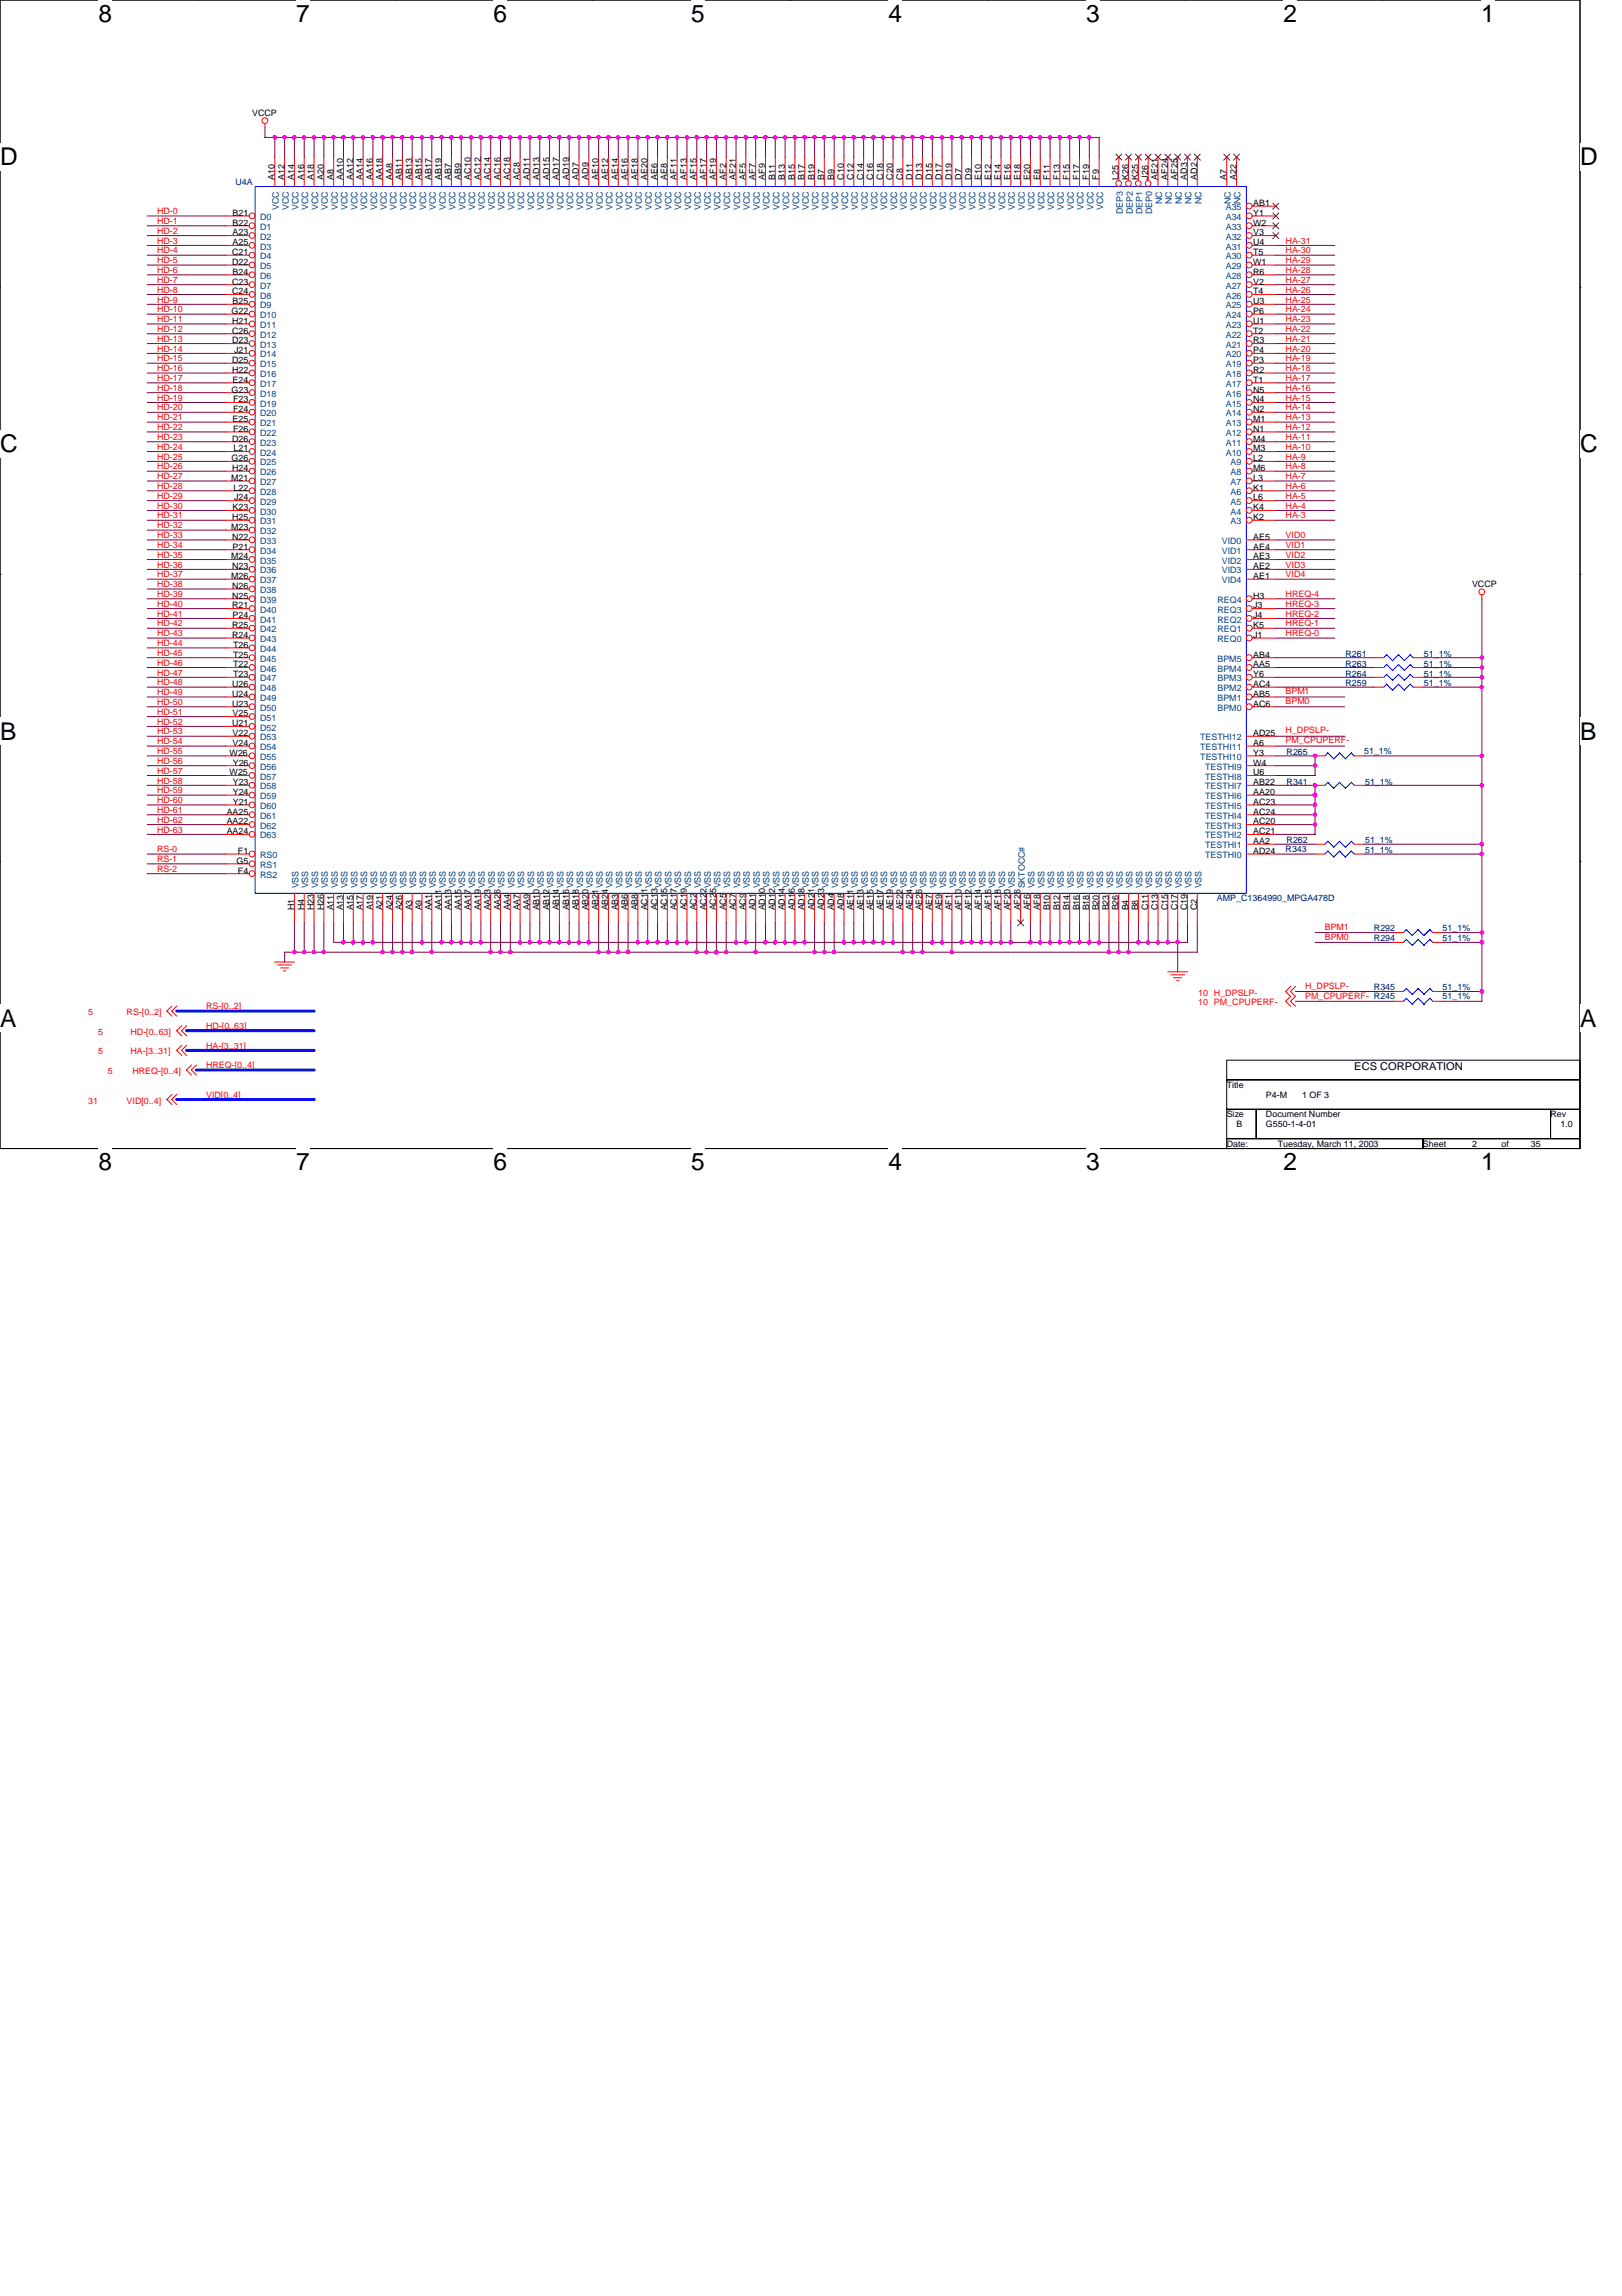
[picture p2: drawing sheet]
<svg xmlns="http://www.w3.org/2000/svg" width="210mm" height="297mm" viewBox="0 0 210 297" stroke-linecap="round" stroke-linejoin="round" font-family="sans-serif">
<defs><g id="words">
<g font-size="3.2">
<text x="12.8" y="2.8">8</text>
<text x="38.3" y="2.8">7</text>
<text x="63.9" y="2.8">6</text>
<text x="89.4" y="2.8">5</text>
<text x="115" y="2.8">4</text>
<text x="140.5" y="2.8">3</text>
<text x="166.1" y="2.8">2</text>
<text x="191.7" y="2.8">1</text>
<text x="0" y="21.4">D</text>
<text x="204.5" y="21.4">D</text>
<text x="0" y="58.5">C</text>
<text x="204.5" y="58.5">C</text>
<text x="0" y="95.7">B</text>
<text x="204.5" y="95.7">B</text>
<text x="0" y="132.8">A</text>
<text x="204.5" y="132.8">A</text>
<text x="12.8" y="151.4">8</text>
<text x="38.3" y="151.4">7</text>
<text x="63.9" y="151.4">6</text>
<text x="89.4" y="151.4">5</text>
<text x="115" y="151.4">4</text>
<text x="140.5" y="151.4">3</text>
<text x="166.1" y="151.4">2</text>
<text x="191.7" y="151.4">1</text>
</g>
<text font-size="1.4" x="175.3" y="138.4">ECS CORPORATION</text>
<g font-size="1.1">
<text x="32.6" y="15">VCCP</text>
<text x="35.5" y="23.2" transform="rotate(-90 35.5 23.2)">A10</text>
<text x="36.8" y="23.2" transform="rotate(-90 36.8 23.2)">A12</text>
<text x="38.1" y="23.2" transform="rotate(-90 38.1 23.2)">A14</text>
<text x="39.3" y="23.2" transform="rotate(-90 39.3 23.2)">A16</text>
<text x="40.6" y="23.2" transform="rotate(-90 40.6 23.2)">A18</text>
<text x="41.9" y="23.2" transform="rotate(-90 41.9 23.2)">A20</text>
<text x="43.2" y="23.2" transform="rotate(-90 43.2 23.2)">A8</text>
<text x="44.4" y="23.2" transform="rotate(-90 44.4 23.2)">AA10</text>
<text x="45.7" y="23.2" transform="rotate(-90 45.7 23.2)">AA12</text>
<text x="47" y="23.2" transform="rotate(-90 47 23.2)">AA14</text>
<text x="48.2" y="23.2" transform="rotate(-90 48.2 23.2)">AA16</text>
<text x="49.5" y="23.2" transform="rotate(-90 49.5 23.2)">AA18</text>
<text x="50.8" y="23.2" transform="rotate(-90 50.8 23.2)">AA8</text>
<text x="52" y="23.2" transform="rotate(-90 52 23.2)">AB11</text>
<text x="53.3" y="23.2" transform="rotate(-90 53.3 23.2)">AB13</text>
<text x="54.6" y="23.2" transform="rotate(-90 54.6 23.2)">AB15</text>
<text x="55.9" y="23.2" transform="rotate(-90 55.9 23.2)">AB17</text>
<text x="57.1" y="23.2" transform="rotate(-90 57.1 23.2)">AB19</text>
<text x="58.4" y="23.2" transform="rotate(-90 58.4 23.2)">AB7</text>
<text x="59.7" y="23.2" transform="rotate(-90 59.7 23.2)">AB9</text>
<text x="60.9" y="23.2" transform="rotate(-90 60.9 23.2)">AC10</text>
<text x="62.2" y="23.2" transform="rotate(-90 62.2 23.2)">AC12</text>
<text x="63.5" y="23.2" transform="rotate(-90 63.5 23.2)">AC14</text>
<text x="64.7" y="23.2" transform="rotate(-90 64.7 23.2)">AC16</text>
<text x="66" y="23.2" transform="rotate(-90 66 23.2)">AC18</text>
<text x="67.3" y="23.2" transform="rotate(-90 67.3 23.2)">AC8</text>
<text x="68.6" y="23.2" transform="rotate(-90 68.6 23.2)">AD11</text>
<text x="69.8" y="23.2" transform="rotate(-90 69.8 23.2)">AD13</text>
<text x="71.1" y="23.2" transform="rotate(-90 71.1 23.2)">AD15</text>
<text x="72.4" y="23.2" transform="rotate(-90 72.4 23.2)">AD17</text>
<text x="73.6" y="23.2" transform="rotate(-90 73.6 23.2)">AD19</text>
<text x="74.9" y="23.2" transform="rotate(-90 74.9 23.2)">AD7</text>
<text x="76.2" y="23.2" transform="rotate(-90 76.2 23.2)">AD9</text>
<text x="77.4" y="23.2" transform="rotate(-90 77.4 23.2)">AE10</text>
<text x="78.7" y="23.2" transform="rotate(-90 78.7 23.2)">AE12</text>
<text x="80" y="23.2" transform="rotate(-90 80 23.2)">AE14</text>
<text x="81.3" y="23.2" transform="rotate(-90 81.3 23.2)">AE16</text>
<text x="82.5" y="23.2" transform="rotate(-90 82.5 23.2)">AE18</text>
<text x="83.8" y="23.2" transform="rotate(-90 83.8 23.2)">AE20</text>
<text x="85.1" y="23.2" transform="rotate(-90 85.1 23.2)">AE6</text>
<text x="86.3" y="23.2" transform="rotate(-90 86.3 23.2)">AE8</text>
<text x="87.6" y="23.2" transform="rotate(-90 87.6 23.2)">AF11</text>
<text x="88.9" y="23.2" transform="rotate(-90 88.9 23.2)">AF13</text>
<text x="90.1" y="23.2" transform="rotate(-90 90.1 23.2)">AF15</text>
<text x="91.4" y="23.2" transform="rotate(-90 91.4 23.2)">AF17</text>
<text x="92.7" y="23.2" transform="rotate(-90 92.7 23.2)">AF19</text>
<text x="94" y="23.2" transform="rotate(-90 94 23.2)">AF2</text>
<text x="95.2" y="23.2" transform="rotate(-90 95.2 23.2)">AF21</text>
<text x="96.5" y="23.2" transform="rotate(-90 96.5 23.2)">AF5</text>
<text x="97.8" y="23.2" transform="rotate(-90 97.8 23.2)">AF7</text>
<text x="99" y="23.2" transform="rotate(-90 99 23.2)">AF9</text>
<text x="100.3" y="23.2" transform="rotate(-90 100.3 23.2)">B11</text>
<text x="101.6" y="23.2" transform="rotate(-90 101.6 23.2)">B13</text>
<text x="102.8" y="23.2" transform="rotate(-90 102.8 23.2)">B15</text>
<text x="104.1" y="23.2" transform="rotate(-90 104.1 23.2)">B17</text>
<text x="105.4" y="23.2" transform="rotate(-90 105.4 23.2)">B19</text>
<text x="106.7" y="23.2" transform="rotate(-90 106.7 23.2)">B7</text>
<text x="107.9" y="23.2" transform="rotate(-90 107.9 23.2)">B9</text>
<text x="109.2" y="23.2" transform="rotate(-90 109.2 23.2)">C10</text>
<text x="110.5" y="23.2" transform="rotate(-90 110.5 23.2)">C12</text>
<text x="111.7" y="23.2" transform="rotate(-90 111.7 23.2)">C14</text>
<text x="113" y="23.2" transform="rotate(-90 113 23.2)">C16</text>
<text x="114.3" y="23.2" transform="rotate(-90 114.3 23.2)">C18</text>
<text x="115.5" y="23.2" transform="rotate(-90 115.5 23.2)">C20</text>
<text x="116.8" y="23.2" transform="rotate(-90 116.8 23.2)">C8</text>
<text x="118.1" y="23.2" transform="rotate(-90 118.1 23.2)">D11</text>
<text x="119.4" y="23.2" transform="rotate(-90 119.4 23.2)">D13</text>
<text x="120.6" y="23.2" transform="rotate(-90 120.6 23.2)">D15</text>
<text x="121.9" y="23.2" transform="rotate(-90 121.9 23.2)">D17</text>
<text x="123.2" y="23.2" transform="rotate(-90 123.2 23.2)">D19</text>
<text x="124.4" y="23.2" transform="rotate(-90 124.4 23.2)">D7</text>
<text x="125.7" y="23.2" transform="rotate(-90 125.7 23.2)">D9</text>
<text x="127" y="23.2" transform="rotate(-90 127 23.2)">E10</text>
<text x="128.2" y="23.2" transform="rotate(-90 128.2 23.2)">E12</text>
<text x="129.5" y="23.2" transform="rotate(-90 129.5 23.2)">E14</text>
<text x="130.8" y="23.2" transform="rotate(-90 130.8 23.2)">E16</text>
<text x="132.1" y="23.2" transform="rotate(-90 132.1 23.2)">E18</text>
<text x="133.3" y="23.2" transform="rotate(-90 133.3 23.2)">E20</text>
<text x="134.6" y="23.2" transform="rotate(-90 134.6 23.2)">E8</text>
<text x="135.9" y="23.2" transform="rotate(-90 135.9 23.2)">F11</text>
<text x="137.1" y="23.2" transform="rotate(-90 137.1 23.2)">F13</text>
<text x="138.4" y="23.2" transform="rotate(-90 138.4 23.2)">F15</text>
<text x="139.7" y="23.2" transform="rotate(-90 139.7 23.2)">F17</text>
<text x="140.9" y="23.2" transform="rotate(-90 140.9 23.2)">F19</text>
<text x="142.2" y="23.2" transform="rotate(-90 142.2 23.2)">F9</text>
<text x="144.8" y="23.2" transform="rotate(-90 144.8 23.2)">L25</text>
<text x="146" y="23.2" transform="rotate(-90 146 23.2)">K26</text>
<text x="147.3" y="23.2" transform="rotate(-90 147.3 23.2)">K25</text>
<text x="148.6" y="23.2" transform="rotate(-90 148.6 23.2)">J26</text>
<text x="149.8" y="23.2" transform="rotate(-90 149.8 23.2)">AE21</text>
<text x="151.1" y="23.2" transform="rotate(-90 151.1 23.2)">AF24</text>
<text x="152.4" y="23.2" transform="rotate(-90 152.4 23.2)">AF25</text>
<text x="153.6" y="23.2" transform="rotate(-90 153.6 23.2)">AD3</text>
<text x="154.9" y="23.2" transform="rotate(-90 154.9 23.2)">AD2</text>
<text x="158.7" y="23.2" transform="rotate(-90 158.7 23.2)">A7</text>
<text x="160" y="23.2" transform="rotate(-90 160 23.2)">A22</text>
<text x="30.1" y="27.9">B21</text>
<text x="30.1" y="29.2">B22</text>
<text x="162.2" y="29.2">W2</text>
<text x="162.2" y="27.9">Y1</text>
<text x="162.2" y="26.6">AB1</text>
<text x="30" y="33">C21</text>
<text x="30" y="34.3">D22</text>
<text x="30.1" y="30.5">A23</text>
<text x="30.1" y="31.7">A25</text>
<text x="30.1" y="35.5">B24</text>
<text x="162.2" y="35.5">R6</text>
<text x="162.2" y="34.3">W1</text>
<text x="162.2" y="33">T5</text>
<text x="162.2" y="31.7">U4</text>
<text x="162.2" y="30.5">V3</text>
<text x="30" y="40.6">G22</text>
<text x="30" y="36.8">C23</text>
<text x="30" y="38.1">C24</text>
<text x="30" y="41.9">H21</text>
<text x="30.1" y="39.3">B25</text>
<text x="162.2" y="41.9">U1</text>
<text x="162.2" y="40.6">P6</text>
<text x="162.2" y="39.3">U3</text>
<text x="162.2" y="38.1">T4</text>
<text x="162.2" y="36.8">V2</text>
<text x="30" y="43.2">C26</text>
<text x="30" y="44.4">D23</text>
<text x="30" y="47">D25</text>
<text x="30.3" y="45.7">J21</text>
<text x="162.2" y="47">P3</text>
<text x="162.2" y="45.7">P4</text>
<text x="162.2" y="44.4">R3</text>
<text x="162.2" y="43.2">T2</text>
<text x="30" y="50.8">G23</text>
<text x="30" y="48.2">H22</text>
<text x="30.1" y="49.5">E24</text>
<text x="30.2" y="52">F23</text>
<text x="30.2" y="53.3">F24</text>
<text x="162.2" y="53.3">N2</text>
<text x="162.2" y="52">N4</text>
<text x="162.2" y="50.8">N5</text>
<text x="162.2" y="49.5">T1</text>
<text x="162.2" y="48.2">R2</text>
<text x="30" y="59.7">G26</text>
<text x="30" y="57.1">D26</text>
<text x="30.1" y="54.6">E25</text>
<text x="30.2" y="55.9">F26</text>
<text x="30.2" y="58.4">L21</text>
<text x="162.2" y="59.7">L2</text>
<text x="162.2" y="58.4">M3</text>
<text x="162.2" y="57.1">M4</text>
<text x="162.2" y="55.9">N1</text>
<text x="162.2" y="54.6">M1</text>
<text x="29.9" y="62.2">M21</text>
<text x="30" y="60.9">H24</text>
<text x="30.2" y="63.5">L22</text>
<text x="30.3" y="64.7">J24</text>
<text x="162.2" y="64.7">L6</text>
<text x="162.2" y="63.5">K1</text>
<text x="162.2" y="62.2">L3</text>
<text x="162.2" y="60.9">M6</text>
<text x="29.9" y="68.6">M23</text>
<text x="30" y="67.3">H25</text>
<text x="30" y="69.8">N22</text>
<text x="30.1" y="66">K23</text>
<text x="30.1" y="71.1">P21</text>
<text x="162.2" y="67.3">K2</text>
<text x="162.2" y="66">K4</text>
<text x="162.2" y="71.1">AE4</text>
<text x="162.2" y="69.8">AE5</text>
<text x="29.9" y="72.4">M24</text>
<text x="29.9" y="74.9">M26</text>
<text x="30" y="73.6">N23</text>
<text x="30" y="76.2">N26</text>
<text x="30" y="77.4">N25</text>
<text x="162.2" y="77.4">H3</text>
<text x="162.2" y="74.9">AE1</text>
<text x="162.2" y="73.6">AE2</text>
<text x="162.2" y="72.4">AE3</text>
<text x="190.5" y="76">VCCP</text>
<text x="30" y="78.7">R21</text>
<text x="30" y="81.3">R25</text>
<text x="30" y="82.5">R24</text>
<text x="30.1" y="80">P24</text>
<text x="30.2" y="83.8">T26</text>
<text x="162.2" y="78.7">J3</text>
<text x="162.2" y="80">J4</text>
<text x="162.2" y="81.3">K5</text>
<text x="162.2" y="82.5">J1</text>
<text x="30" y="88.9">U26</text>
<text x="30.2" y="85.1">T25</text>
<text x="30.2" y="86.3">T22</text>
<text x="30.2" y="87.6">T23</text>
<text x="162.2" y="85.1">AB4</text>
<text x="162.2" y="86.3">AA5</text>
<text x="162.2" y="87.6">Y6</text>
<text x="162.2" y="88.9">AC4</text>
<text x="30" y="90.1">U24</text>
<text x="30" y="91.4">U23</text>
<text x="30" y="94">U21</text>
<text x="30.1" y="92.7">V25</text>
<text x="30.1" y="95.2">V22</text>
<text x="162.2" y="90.1">AB5</text>
<text x="162.2" y="91.4">AC6</text>
<text x="162.2" y="95.2">AD25</text>
<text x="29.7" y="97.8">W26</text>
<text x="29.7" y="100.3">W25</text>
<text x="30.1" y="96.5">V24</text>
<text x="30.1" y="99">Y26</text>
<text x="30.1" y="101.6">Y23</text>
<text x="162.2" y="101.6">AB22</text>
<text x="162.2" y="100.3">U6</text>
<text x="162.2" y="99">W4</text>
<text x="162.2" y="97.8">Y3</text>
<text x="162.2" y="96.5">A6</text>
<text x="29.3" y="105.4">AA25</text>
<text x="29.3" y="106.7">AA22</text>
<text x="29.3" y="107.9">AA24</text>
<text x="30.1" y="102.8">Y24</text>
<text x="30.1" y="104.1">Y21</text>
<text x="162.2" y="105.4">AC24</text>
<text x="162.2" y="104.1">AC23</text>
<text x="162.2" y="107.9">AC21</text>
<text x="162.2" y="106.7">AC20</text>
<text x="162.2" y="102.8">AA20</text>
<text x="30.6" y="111.7">G5</text>
<text x="30.8" y="113">F4</text>
<text x="30.8" y="110.5">F1</text>
<text x="162.2" y="110.5">AD24</text>
<text x="162.2" y="109.2">AA2</text>
<text x="38.1" y="117.8" transform="rotate(-90 38.1 117.8)">H1</text>
<text x="39.3" y="117.8" transform="rotate(-90 39.3 117.8)">H4</text>
<text x="40.6" y="117.8" transform="rotate(-90 40.6 117.8)">H23</text>
<text x="41.9" y="117.8" transform="rotate(-90 41.9 117.8)">H26</text>
<text x="43.2" y="117.8" transform="rotate(-90 43.2 117.8)">A11</text>
<text x="44.4" y="117.8" transform="rotate(-90 44.4 117.8)">A13</text>
<text x="45.7" y="117.8" transform="rotate(-90 45.7 117.8)">A15</text>
<text x="47" y="117.8" transform="rotate(-90 47 117.8)">A17</text>
<text x="48.2" y="117.8" transform="rotate(-90 48.2 117.8)">A19</text>
<text x="49.5" y="117.8" transform="rotate(-90 49.5 117.8)">A21</text>
<text x="50.8" y="117.8" transform="rotate(-90 50.8 117.8)">A24</text>
<text x="52" y="117.8" transform="rotate(-90 52 117.8)">A26</text>
<text x="53.3" y="117.8" transform="rotate(-90 53.3 117.8)">A3</text>
<text x="54.6" y="117.8" transform="rotate(-90 54.6 117.8)">A9</text>
<text x="55.9" y="117.8" transform="rotate(-90 55.9 117.8)">AA1</text>
<text x="57.1" y="117.8" transform="rotate(-90 57.1 117.8)">AA11</text>
<text x="58.4" y="117.8" transform="rotate(-90 58.4 117.8)">AA13</text>
<text x="59.7" y="117.8" transform="rotate(-90 59.7 117.8)">AA15</text>
<text x="60.9" y="117.8" transform="rotate(-90 60.9 117.8)">AA17</text>
<text x="62.2" y="117.8" transform="rotate(-90 62.2 117.8)">AA19</text>
<text x="63.5" y="117.8" transform="rotate(-90 63.5 117.8)">AA23</text>
<text x="64.7" y="117.8" transform="rotate(-90 64.7 117.8)">AA26</text>
<text x="66" y="117.8" transform="rotate(-90 66 117.8)">AA4</text>
<text x="67.3" y="117.8" transform="rotate(-90 67.3 117.8)">AA7</text>
<text x="68.6" y="117.8" transform="rotate(-90 68.6 117.8)">AA9</text>
<text x="69.8" y="117.8" transform="rotate(-90 69.8 117.8)">AB10</text>
<text x="71.1" y="117.8" transform="rotate(-90 71.1 117.8)">AB12</text>
<text x="72.4" y="117.8" transform="rotate(-90 72.4 117.8)">AB14</text>
<text x="73.6" y="117.8" transform="rotate(-90 73.6 117.8)">AB16</text>
<text x="74.9" y="117.8" transform="rotate(-90 74.9 117.8)">AB18</text>
<text x="76.2" y="117.8" transform="rotate(-90 76.2 117.8)">AB20</text>
<text x="77.4" y="117.8" transform="rotate(-90 77.4 117.8)">AB21</text>
<text x="78.7" y="117.8" transform="rotate(-90 78.7 117.8)">AB24</text>
<text x="80" y="117.8" transform="rotate(-90 80 117.8)">AB3</text>
<text x="81.3" y="117.8" transform="rotate(-90 81.3 117.8)">AB6</text>
<text x="82.5" y="117.8" transform="rotate(-90 82.5 117.8)">AB8</text>
<text x="83.8" y="117.8" transform="rotate(-90 83.8 117.8)">AC11</text>
<text x="85.1" y="117.8" transform="rotate(-90 85.1 117.8)">AC13</text>
<text x="86.3" y="117.8" transform="rotate(-90 86.3 117.8)">AC15</text>
<text x="87.6" y="117.8" transform="rotate(-90 87.6 117.8)">AC17</text>
<text x="88.9" y="117.8" transform="rotate(-90 88.9 117.8)">AC19</text>
<text x="90.1" y="117.8" transform="rotate(-90 90.1 117.8)">AC2</text>
<text x="91.4" y="117.8" transform="rotate(-90 91.4 117.8)">AC22</text>
<text x="92.7" y="117.8" transform="rotate(-90 92.7 117.8)">AC25</text>
<text x="94" y="117.8" transform="rotate(-90 94 117.8)">AC5</text>
<text x="95.2" y="117.8" transform="rotate(-90 95.2 117.8)">AC7</text>
<text x="96.5" y="117.8" transform="rotate(-90 96.5 117.8)">AC9</text>
<text x="97.8" y="117.8" transform="rotate(-90 97.8 117.8)">AD1</text>
<text x="99" y="117.8" transform="rotate(-90 99 117.8)">AD10</text>
<text x="100.3" y="117.8" transform="rotate(-90 100.3 117.8)">AD12</text>
<text x="101.6" y="117.8" transform="rotate(-90 101.6 117.8)">AD14</text>
<text x="102.8" y="117.8" transform="rotate(-90 102.8 117.8)">AD16</text>
<text x="104.1" y="117.8" transform="rotate(-90 104.1 117.8)">AD18</text>
<text x="105.4" y="117.8" transform="rotate(-90 105.4 117.8)">AD21</text>
<text x="106.7" y="117.8" transform="rotate(-90 106.7 117.8)">AD23</text>
<text x="107.9" y="117.8" transform="rotate(-90 107.9 117.8)">AD4</text>
<text x="109.2" y="117.8" transform="rotate(-90 109.2 117.8)">AD8</text>
<text x="110.5" y="117.8" transform="rotate(-90 110.5 117.8)">AE11</text>
<text x="111.7" y="117.8" transform="rotate(-90 111.7 117.8)">AE13</text>
<text x="113" y="117.8" transform="rotate(-90 113 117.8)">AE15</text>
<text x="114.3" y="117.8" transform="rotate(-90 114.3 117.8)">AE17</text>
<text x="115.5" y="117.8" transform="rotate(-90 115.5 117.8)">AE19</text>
<text x="116.8" y="117.8" transform="rotate(-90 116.8 117.8)">AE22</text>
<text x="118.1" y="117.8" transform="rotate(-90 118.1 117.8)">AE24</text>
<text x="119.4" y="117.8" transform="rotate(-90 119.4 117.8)">AE26</text>
<text x="120.6" y="117.8" transform="rotate(-90 120.6 117.8)">AE7</text>
<text x="121.9" y="117.8" transform="rotate(-90 121.9 117.8)">AE9</text>
<text x="123.2" y="117.8" transform="rotate(-90 123.2 117.8)">AF1</text>
<text x="124.4" y="117.8" transform="rotate(-90 124.4 117.8)">AF10</text>
<text x="125.7" y="117.8" transform="rotate(-90 125.7 117.8)">AF12</text>
<text x="127" y="117.8" transform="rotate(-90 127 117.8)">AF14</text>
<text x="128.2" y="117.8" transform="rotate(-90 128.2 117.8)">AF16</text>
<text x="129.5" y="117.8" transform="rotate(-90 129.5 117.8)">AF18</text>
<text x="130.8" y="117.8" transform="rotate(-90 130.8 117.8)">AF20</text>
<text x="132.1" y="117.8" transform="rotate(-90 132.1 117.8)">AF26</text>
<text x="133.3" y="117.8" transform="rotate(-90 133.3 117.8)">AF6</text>
<text x="134.6" y="117.8" transform="rotate(-90 134.6 117.8)">AF8</text>
<text x="135.9" y="117.8" transform="rotate(-90 135.9 117.8)">B10</text>
<text x="137.1" y="117.8" transform="rotate(-90 137.1 117.8)">B12</text>
<text x="138.4" y="117.8" transform="rotate(-90 138.4 117.8)">B14</text>
<text x="139.7" y="117.8" transform="rotate(-90 139.7 117.8)">B16</text>
<text x="140.9" y="117.8" transform="rotate(-90 140.9 117.8)">B18</text>
<text x="142.2" y="117.8" transform="rotate(-90 142.2 117.8)">B20</text>
<text x="143.5" y="117.8" transform="rotate(-90 143.5 117.8)">B23</text>
<text x="144.8" y="117.8" transform="rotate(-90 144.8 117.8)">B26</text>
<text x="146" y="117.8" transform="rotate(-90 146 117.8)">B4</text>
<text x="147.3" y="117.8" transform="rotate(-90 147.3 117.8)">B8</text>
<text x="148.6" y="117.8" transform="rotate(-90 148.6 117.8)">C11</text>
<text x="149.8" y="117.8" transform="rotate(-90 149.8 117.8)">C13</text>
<text x="151.1" y="117.8" transform="rotate(-90 151.1 117.8)">C15</text>
<text x="152.4" y="117.8" transform="rotate(-90 152.4 117.8)">C17</text>
<text x="153.6" y="117.8" transform="rotate(-90 153.6 117.8)">C19</text>
<text x="154.9" y="117.8" transform="rotate(-90 154.9 117.8)">C2</text>
<text x="158.7" y="140.7">Title</text>
<text x="163.8" y="142">P4-M</text>
<text x="168.5" y="142">1 OF 3</text>
<text x="158.7" y="144.5">Size</text>
<text x="158.7" y="148.4">Date:</text>
<text x="160" y="145.8">B</text>
<text x="163.8" y="144.5">Document Number</text>
<text x="163.8" y="145.8">G550-1-4-01</text>
<text x="165.4" y="148.4">Tuesday, March 11, 2003</text>
<text x="184.2" y="148.4">Sheet</text>
<text x="190.5" y="148.4">2</text>
<text x="194.3" y="148.4">of</text>
<text x="198.1" y="148.4">35</text>
<text x="200.7" y="144.5">Rev</text>
<text x="201.9" y="145.8">1.0</text>
</g>
<g font-size="1.1" fill="#000080">
<text x="30.5" y="23.9">U4A</text>
<text x="174.1" y="88.8">R259</text>
<text x="174.1" y="86.3">R263</text>
<text x="174.1" y="85">R261</text>
<text x="174.1" y="87.5">R264</text>
<text x="184.3" y="88.8">51_1%</text>
<text x="184.3" y="86.3">51_1%</text>
<text x="184.3" y="85">51_1%</text>
<text x="184.3" y="87.5">51_1%</text>
<text x="166.5" y="101.5">R341</text>
<text x="166.5" y="97.7">R265</text>
<text x="176.5" y="97.6">51_1%</text>
<text x="176.7" y="101.5">51_1%</text>
<text x="166.4" y="110.3">R343</text>
<text x="166.5" y="109.1">R262</text>
<text x="176.7" y="109.1">51_1%</text>
<text x="176.7" y="110.4">51_1%</text>
<text x="157.5" y="116.6">AMP_C1364990_MPGA478D</text>
<text x="177.8" y="120.4">R292</text>
<text x="177.8" y="121.7">R294</text>
<text x="186.7" y="120.4">51_1%</text>
<text x="186.7" y="121.7">51_1%</text>
<text x="177.8" y="128">R345</text>
<text x="186.7" y="129.3">51_1%</text>
<text x="186.7" y="128">51_1%</text>
</g>
<g font-size="1.1" fill="#f00">
<text x="20.3" y="29">HD-1</text>
<text x="20.3" y="27.7">HD-0</text>
<text x="20.3" y="30.2">HD-2</text>
<text x="20.3" y="35.3">HD-6</text>
<text x="20.3" y="32.8">HD-4</text>
<text x="20.3" y="34.1">HD-5</text>
<text x="20.3" y="31.5">HD-3</text>
<text x="166.4" y="34.1">HA-29</text>
<text x="166.4" y="32.8">HA-30</text>
<text x="166.4" y="31.5">HA-31</text>
<text x="166.4" y="35.3">HA-28</text>
<text x="20.3" y="39.1">HD-9</text>
<text x="20.3" y="41.7">HD-11</text>
<text x="20.3" y="37.9">HD-8</text>
<text x="20.3" y="40.4">HD-10</text>
<text x="20.3" y="36.6">HD-7</text>
<text x="166.4" y="36.6">HA-27</text>
<text x="166.4" y="41.7">HA-23</text>
<text x="166.4" y="40.4">HA-24</text>
<text x="166.4" y="37.9">HA-26</text>
<text x="166.4" y="39.1">HA-25</text>
<text x="20.3" y="44.2">HD-13</text>
<text x="20.3" y="46.8">HD-15</text>
<text x="20.3" y="42.9">HD-12</text>
<text x="20.3" y="45.5">HD-14</text>
<text x="166.4" y="42.9">HA-22</text>
<text x="166.4" y="46.8">HA-19</text>
<text x="166.4" y="44.2">HA-21</text>
<text x="166.4" y="45.5">HA-20</text>
<text x="20.3" y="48">HD-16</text>
<text x="20.3" y="50.6">HD-18</text>
<text x="20.3" y="51.8">HD-19</text>
<text x="20.3" y="49.3">HD-17</text>
<text x="20.3" y="53.1">HD-20</text>
<text x="166.4" y="49.3">HA-17</text>
<text x="166.4" y="50.6">HA-16</text>
<text x="166.4" y="51.8">HA-15</text>
<text x="166.4" y="48">HA-18</text>
<text x="166.4" y="53.1">HA-14</text>
<text x="20.3" y="58.2">HD-24</text>
<text x="20.3" y="54.4">HD-21</text>
<text x="20.3" y="56.9">HD-23</text>
<text x="20.3" y="59.5">HD-25</text>
<text x="20.3" y="55.6">HD-22</text>
<text x="166.4" y="54.4">HA-13</text>
<text x="166.4" y="56.9">HA-11</text>
<text x="166.4" y="59.5">HA-9</text>
<text x="166.4" y="58.2">HA-10</text>
<text x="166.4" y="55.6">HA-12</text>
<text x="20.3" y="60.7">HD-26</text>
<text x="20.3" y="63.3">HD-28</text>
<text x="20.3" y="65.8">HD-30</text>
<text x="20.3" y="62">HD-27</text>
<text x="20.3" y="64.5">HD-29</text>
<text x="166.4" y="64.5">HA-5</text>
<text x="166.4" y="63.3">HA-6</text>
<text x="166.4" y="62">HA-7</text>
<text x="166.4" y="60.7">HA-8</text>
<text x="166.4" y="65.8">HA-4</text>
<text x="20.3" y="69.6">HD-33</text>
<text x="20.3" y="68.3">HD-32</text>
<text x="20.3" y="67.1">HD-31</text>
<text x="20.3" y="70.9">HD-34</text>
<text x="166.4" y="69.6">VID0</text>
<text x="166.4" y="70.9">VID1</text>
<text x="166.4" y="67.1">HA-3</text>
<text x="20.3" y="74.7">HD-37</text>
<text x="20.3" y="76">HD-38</text>
<text x="20.3" y="72.2">HD-35</text>
<text x="20.3" y="73.4">HD-36</text>
<text x="20.3" y="77.2">HD-39</text>
<text x="166.4" y="74.7">VID4</text>
<text x="166.4" y="77.2">HREQ-4</text>
<text x="166.4" y="72.2">VID2</text>
<text x="166.4" y="73.4">VID3</text>
<text x="20.3" y="81">HD-42</text>
<text x="20.3" y="79.8">HD-41</text>
<text x="20.3" y="83.6">HD-44</text>
<text x="20.3" y="78.5">HD-40</text>
<text x="20.3" y="82.3">HD-43</text>
<text x="166.4" y="79.8">HREQ-2</text>
<text x="166.4" y="78.5">HREQ-3</text>
<text x="166.4" y="82.3">HREQ-0</text>
<text x="166.4" y="81">HREQ-1</text>
<text x="20.3" y="87.4">HD-47</text>
<text x="20.3" y="84.9">HD-45</text>
<text x="20.3" y="89.9">HD-49</text>
<text x="20.3" y="88.7">HD-48</text>
<text x="20.3" y="86.1">HD-46</text>
<text x="166.4" y="89.8">BPM1</text>
<text x="20.3" y="91.2">HD-50</text>
<text x="20.3" y="93.7">HD-52</text>
<text x="20.3" y="95">HD-53</text>
<text x="20.3" y="92.5">HD-51</text>
<text x="166.4" y="91.1">BPM0</text>
<text x="166.4" y="94.9">H_DPSLP-</text>
<text x="20.3" y="96.3">HD-54</text>
<text x="20.3" y="100.1">HD-57</text>
<text x="20.3" y="101.4">HD-58</text>
<text x="20.3" y="98.8">HD-56</text>
<text x="20.3" y="97.6">HD-55</text>
<text x="166.4" y="96.2">PM_CPUPERF-</text>
<text x="20.3" y="105.2">HD-61</text>
<text x="20.3" y="103.9">HD-60</text>
<text x="20.3" y="102.6">HD-59</text>
<text x="20.3" y="107.7">HD-63</text>
<text x="20.3" y="106.4">HD-62</text>
<text x="20.3" y="111.5">RS-1</text>
<text x="20.3" y="110.3">RS-0</text>
<text x="20.3" y="112.8">RS-2</text>
<text x="171.4" y="120.3">BPM1</text>
<text x="171.4" y="121.6">BPM0</text>
<text x="11.4" y="131.3">5</text>
<text x="16.4" y="131.3">RS-[0..2]</text>
<text x="26.7" y="130.6">RS-[0..2]</text>
<text x="155.1" y="130.1">10 PM_CPUPERF-</text>
<text x="155.1" y="128.8">10 H_DPSLP-</text>
<text x="168.9" y="129.2">PM_CPUPERF- R245</text>
<text x="168.9" y="127.9">H_DPSLP-</text>
<text x="12.7" y="133.9">5</text>
<text x="12.7" y="136.4">5</text>
<text x="16.9" y="133.9">HD-[0..63]</text>
<text x="16.9" y="136.4">HA-[3..31]</text>
<text x="26.7" y="133.1">HD-[0..63]</text>
<text x="26.7" y="135.7">HA-[3..31]</text>
<text x="11.4" y="142.8">31</text>
<text x="14" y="139">5</text>
<text x="16.4" y="142.8">VID[0..4]</text>
<text x="17.1" y="139">HREQ-[0..4]</text>
<text x="26.7" y="138.2">HREQ-[0..4]</text>
<text x="26.7" y="142">VID[0..4]</text>
</g>
<g font-size="1.1" fill="#004080">
<text x="33.7" y="28.5">D0</text>
<text x="33.7" y="29.7">D1</text>
<text x="36.1" y="27.2" transform="rotate(-90 36.1 27.2)">VCC</text>
<text x="37.4" y="27.2" transform="rotate(-90 37.4 27.2)">VCC</text>
<text x="38.6" y="27.2" transform="rotate(-90 38.6 27.2)">VCC</text>
<text x="39.9" y="27.2" transform="rotate(-90 39.9 27.2)">VCC</text>
<text x="41.2" y="27.2" transform="rotate(-90 41.2 27.2)">VCC</text>
<text x="42.4" y="27.2" transform="rotate(-90 42.4 27.2)">VCC</text>
<text x="43.7" y="27.2" transform="rotate(-90 43.7 27.2)">VCC</text>
<text x="45" y="27.2" transform="rotate(-90 45 27.2)">VCC</text>
<text x="46.2" y="27.2" transform="rotate(-90 46.2 27.2)">VCC</text>
<text x="47.5" y="27.2" transform="rotate(-90 47.5 27.2)">VCC</text>
<text x="48.8" y="27.2" transform="rotate(-90 48.8 27.2)">VCC</text>
<text x="50.1" y="27.2" transform="rotate(-90 50.1 27.2)">VCC</text>
<text x="51.3" y="27.2" transform="rotate(-90 51.3 27.2)">VCC</text>
<text x="52.6" y="27.2" transform="rotate(-90 52.6 27.2)">VCC</text>
<text x="53.9" y="27.2" transform="rotate(-90 53.9 27.2)">VCC</text>
<text x="55.1" y="27.2" transform="rotate(-90 55.1 27.2)">VCC</text>
<text x="56.4" y="27.2" transform="rotate(-90 56.4 27.2)">VCC</text>
<text x="57.7" y="27.2" transform="rotate(-90 57.7 27.2)">VCC</text>
<text x="58.9" y="27.2" transform="rotate(-90 58.9 27.2)">VCC</text>
<text x="60.2" y="27.2" transform="rotate(-90 60.2 27.2)">VCC</text>
<text x="61.5" y="27.2" transform="rotate(-90 61.5 27.2)">VCC</text>
<text x="62.8" y="27.2" transform="rotate(-90 62.8 27.2)">VCC</text>
<text x="64" y="27.2" transform="rotate(-90 64 27.2)">VCC</text>
<text x="65.3" y="27.2" transform="rotate(-90 65.3 27.2)">VCC</text>
<text x="66.6" y="27.2" transform="rotate(-90 66.6 27.2)">VCC</text>
<text x="67.8" y="27.2" transform="rotate(-90 67.8 27.2)">VCC</text>
<text x="69.1" y="27.2" transform="rotate(-90 69.1 27.2)">VCC</text>
<text x="70.4" y="27.2" transform="rotate(-90 70.4 27.2)">VCC</text>
<text x="71.6" y="27.2" transform="rotate(-90 71.6 27.2)">VCC</text>
<text x="72.9" y="27.2" transform="rotate(-90 72.9 27.2)">VCC</text>
<text x="74.2" y="27.2" transform="rotate(-90 74.2 27.2)">VCC</text>
<text x="75.5" y="27.2" transform="rotate(-90 75.5 27.2)">VCC</text>
<text x="76.7" y="27.2" transform="rotate(-90 76.7 27.2)">VCC</text>
<text x="78" y="27.2" transform="rotate(-90 78 27.2)">VCC</text>
<text x="79.3" y="27.2" transform="rotate(-90 79.3 27.2)">VCC</text>
<text x="80.5" y="27.2" transform="rotate(-90 80.5 27.2)">VCC</text>
<text x="81.8" y="27.2" transform="rotate(-90 81.8 27.2)">VCC</text>
<text x="83.1" y="27.2" transform="rotate(-90 83.1 27.2)">VCC</text>
<text x="84.3" y="27.2" transform="rotate(-90 84.3 27.2)">VCC</text>
<text x="85.6" y="27.2" transform="rotate(-90 85.6 27.2)">VCC</text>
<text x="86.9" y="27.2" transform="rotate(-90 86.9 27.2)">VCC</text>
<text x="88.2" y="27.2" transform="rotate(-90 88.2 27.2)">VCC</text>
<text x="89.4" y="27.2" transform="rotate(-90 89.4 27.2)">VCC</text>
<text x="90.7" y="27.2" transform="rotate(-90 90.7 27.2)">VCC</text>
<text x="92" y="27.2" transform="rotate(-90 92 27.2)">VCC</text>
<text x="93.2" y="27.2" transform="rotate(-90 93.2 27.2)">VCC</text>
<text x="94.5" y="27.2" transform="rotate(-90 94.5 27.2)">VCC</text>
<text x="95.8" y="27.2" transform="rotate(-90 95.8 27.2)">VCC</text>
<text x="97" y="27.2" transform="rotate(-90 97 27.2)">VCC</text>
<text x="98.3" y="27.2" transform="rotate(-90 98.3 27.2)">VCC</text>
<text x="99.6" y="27.2" transform="rotate(-90 99.6 27.2)">VCC</text>
<text x="100.9" y="27.2" transform="rotate(-90 100.9 27.2)">VCC</text>
<text x="102.1" y="27.2" transform="rotate(-90 102.1 27.2)">VCC</text>
<text x="103.4" y="27.2" transform="rotate(-90 103.4 27.2)">VCC</text>
<text x="104.7" y="27.2" transform="rotate(-90 104.7 27.2)">VCC</text>
<text x="105.9" y="27.2" transform="rotate(-90 105.9 27.2)">VCC</text>
<text x="107.2" y="27.2" transform="rotate(-90 107.2 27.2)">VCC</text>
<text x="108.5" y="27.2" transform="rotate(-90 108.5 27.2)">VCC</text>
<text x="109.7" y="27.2" transform="rotate(-90 109.7 27.2)">VCC</text>
<text x="111" y="27.2" transform="rotate(-90 111 27.2)">VCC</text>
<text x="112.3" y="27.2" transform="rotate(-90 112.3 27.2)">VCC</text>
<text x="113.6" y="27.2" transform="rotate(-90 113.6 27.2)">VCC</text>
<text x="114.8" y="27.2" transform="rotate(-90 114.8 27.2)">VCC</text>
<text x="116.1" y="27.2" transform="rotate(-90 116.1 27.2)">VCC</text>
<text x="117.4" y="27.2" transform="rotate(-90 117.4 27.2)">VCC</text>
<text x="118.6" y="27.2" transform="rotate(-90 118.6 27.2)">VCC</text>
<text x="119.9" y="27.2" transform="rotate(-90 119.9 27.2)">VCC</text>
<text x="121.2" y="27.2" transform="rotate(-90 121.2 27.2)">VCC</text>
<text x="122.4" y="27.2" transform="rotate(-90 122.4 27.2)">VCC</text>
<text x="123.7" y="27.2" transform="rotate(-90 123.7 27.2)">VCC</text>
<text x="125" y="27.2" transform="rotate(-90 125 27.2)">VCC</text>
<text x="126.3" y="27.2" transform="rotate(-90 126.3 27.2)">VCC</text>
<text x="127.5" y="27.2" transform="rotate(-90 127.5 27.2)">VCC</text>
<text x="128.8" y="27.2" transform="rotate(-90 128.8 27.2)">VCC</text>
<text x="130.1" y="27.2" transform="rotate(-90 130.1 27.2)">VCC</text>
<text x="131.3" y="27.2" transform="rotate(-90 131.3 27.2)">VCC</text>
<text x="132.6" y="27.2" transform="rotate(-90 132.6 27.2)">VCC</text>
<text x="133.9" y="27.2" transform="rotate(-90 133.9 27.2)">VCC</text>
<text x="135.1" y="27.2" transform="rotate(-90 135.1 27.2)">VCC</text>
<text x="136.4" y="27.2" transform="rotate(-90 136.4 27.2)">VCC</text>
<text x="137.7" y="27.2" transform="rotate(-90 137.7 27.2)">VCC</text>
<text x="139" y="27.2" transform="rotate(-90 139 27.2)">VCC</text>
<text x="140.2" y="27.2" transform="rotate(-90 140.2 27.2)">VCC</text>
<text x="141.5" y="27.2" transform="rotate(-90 141.5 27.2)">VCC</text>
<text x="142.8" y="27.2" transform="rotate(-90 142.8 27.2)">VCC</text>
<text x="145.3" y="27.7" transform="rotate(-90 145.3 27.7)">DEP3</text>
<text x="146.6" y="27.7" transform="rotate(-90 146.6 27.7)">DEP2</text>
<text x="147.8" y="27.7" transform="rotate(-90 147.8 27.7)">DEP1</text>
<text x="149.1" y="27.7" transform="rotate(-90 149.1 27.7)">DEP0</text>
<text x="150.4" y="26.4" transform="rotate(-90 150.4 26.4)">NC</text>
<text x="151.7" y="26.4" transform="rotate(-90 151.7 26.4)">NC</text>
<text x="152.9" y="26.4" transform="rotate(-90 152.9 26.4)">NC</text>
<text x="154.2" y="26.4" transform="rotate(-90 154.2 26.4)">NC</text>
<text x="155.5" y="26.4" transform="rotate(-90 155.5 26.4)">NC</text>
<text x="158.6" y="29.7">A33</text>
<text x="158.6" y="28.5">A34</text>
<text x="158.6" y="27.2">A35</text>
<text x="159.3" y="26.4" transform="rotate(-90 159.3 26.4)">NC</text>
<text x="160.5" y="26.4" transform="rotate(-90 160.5 26.4)">NC</text>
<text x="33.7" y="31">D2</text>
<text x="33.7" y="32.3">D3</text>
<text x="33.7" y="33.5">D4</text>
<text x="33.7" y="34.8">D5</text>
<text x="158.6" y="34.8">A29</text>
<text x="158.6" y="33.5">A30</text>
<text x="158.6" y="32.3">A31</text>
<text x="158.6" y="31">A32</text>
<text x="33.7" y="36.1">D6</text>
<text x="33.7" y="37.4">D7</text>
<text x="33.7" y="38.6">D8</text>
<text x="33.7" y="39.9">D9</text>
<text x="33.7" y="41.2">D10</text>
<text x="158.6" y="41.2">A24</text>
<text x="158.6" y="39.9">A25</text>
<text x="158.6" y="38.6">A26</text>
<text x="158.6" y="37.4">A27</text>
<text x="158.6" y="36.1">A28</text>
<text x="33.7" y="42.4">D11</text>
<text x="33.7" y="43.7">D12</text>
<text x="33.7" y="45">D13</text>
<text x="33.7" y="46.2">D14</text>
<text x="33.7" y="47.5">D15</text>
<text x="158.6" y="47.5">A19</text>
<text x="158.6" y="46.2">A20</text>
<text x="158.6" y="45">A21</text>
<text x="158.6" y="43.7">A22</text>
<text x="158.6" y="42.4">A23</text>
<text x="33.7" y="48.8">D16</text>
<text x="33.7" y="50.1">D17</text>
<text x="33.7" y="51.3">D18</text>
<text x="33.7" y="52.6">D19</text>
<text x="33.7" y="53.9">D20</text>
<text x="158.6" y="53.9">A14</text>
<text x="158.6" y="52.6">A15</text>
<text x="158.6" y="51.3">A16</text>
<text x="158.6" y="50.1">A17</text>
<text x="158.6" y="48.8">A18</text>
<text x="33.7" y="55.1">D21</text>
<text x="33.7" y="56.4">D22</text>
<text x="33.7" y="57.7">D23</text>
<text x="33.7" y="58.9">D24</text>
<text x="158.6" y="58.9">A10</text>
<text x="158.6" y="57.7">A11</text>
<text x="158.6" y="56.4">A12</text>
<text x="158.6" y="55.1">A13</text>
<text x="33.7" y="60.2">D25</text>
<text x="33.7" y="61.5">D26</text>
<text x="33.7" y="62.8">D27</text>
<text x="33.7" y="64">D28</text>
<text x="33.7" y="65.3">D29</text>
<text x="159.3" y="65.3">A5</text>
<text x="159.3" y="64">A6</text>
<text x="159.3" y="62.8">A7</text>
<text x="159.3" y="61.5">A8</text>
<text x="159.3" y="60.2">A9</text>
<text x="33.7" y="66.6">D30</text>
<text x="33.7" y="67.8">D31</text>
<text x="33.7" y="69.1">D32</text>
<text x="33.7" y="70.4">D33</text>
<text x="33.7" y="71.6">D34</text>
<text x="158.1" y="71.6">VID1</text>
<text x="158.1" y="70.4">VID0</text>
<text x="159.3" y="67.8">A3</text>
<text x="159.3" y="66.6">A4</text>
<text x="33.7" y="72.9">D35</text>
<text x="33.7" y="74.2">D36</text>
<text x="33.7" y="75.5">D37</text>
<text x="33.7" y="76.7">D38</text>
<text x="33.7" y="78">D39</text>
<text x="157.5" y="78">REQ4</text>
<text x="158.1" y="75.5">VID4</text>
<text x="158.1" y="74.2">VID3</text>
<text x="158.1" y="72.9">VID2</text>
<text x="33.7" y="79.3">D40</text>
<text x="33.7" y="80.5">D41</text>
<text x="33.7" y="81.8">D42</text>
<text x="33.7" y="83.1">D43</text>
<text x="157.5" y="79.3">REQ3</text>
<text x="157.5" y="80.5">REQ2</text>
<text x="157.5" y="81.8">REQ1</text>
<text x="157.5" y="83.1">REQ0</text>
<text x="33.7" y="84.3">D44</text>
<text x="33.7" y="85.6">D45</text>
<text x="33.7" y="86.9">D46</text>
<text x="33.7" y="88.2">D47</text>
<text x="33.7" y="89.4">D48</text>
<text x="157.5" y="85.6">BPM5</text>
<text x="157.5" y="86.9">BPM4</text>
<text x="157.5" y="88.2">BPM3</text>
<text x="157.5" y="89.4">BPM2</text>
<text x="33.7" y="90.7">D49</text>
<text x="33.7" y="92">D50</text>
<text x="33.7" y="93.2">D51</text>
<text x="33.7" y="94.5">D52</text>
<text x="33.7" y="95.8">D53</text>
<text x="155.3" y="95.8">TESTHI12</text>
<text x="157.5" y="90.7">BPM1</text>
<text x="157.5" y="92">BPM0</text>
<text x="33.7" y="97">D54</text>
<text x="33.7" y="98.3">D55</text>
<text x="33.7" y="99.6">D56</text>
<text x="33.7" y="100.9">D57</text>
<text x="155.3" y="97">TESTHI11</text>
<text x="155.3" y="98.3">TESTHI10</text>
<text x="156" y="100.9">TESTHI8</text>
<text x="156" y="99.6">TESTHI9</text>
<text x="33.7" y="102.1">D58</text>
<text x="33.7" y="103.4">D59</text>
<text x="33.7" y="104.7">D60</text>
<text x="33.7" y="105.9">D61</text>
<text x="33.7" y="107.2">D62</text>
<text x="156" y="105.9">TESTHI4</text>
<text x="156" y="104.7">TESTHI5</text>
<text x="156" y="102.1">TESTHI7</text>
<text x="156" y="107.2">TESTHI3</text>
<text x="156" y="103.4">TESTHI6</text>
<text x="33.7" y="108.5">D63</text>
<text x="33.7" y="113.6">RS2</text>
<text x="33.7" y="112.3">RS1</text>
<text x="33.7" y="111">RS0</text>
<text x="156" y="109.7">TESTHI1</text>
<text x="156" y="111">TESTHI0</text>
<text x="156" y="108.5">TESTHI2</text>
<text x="38.6" y="114.9" transform="rotate(-90 38.6 114.9)">VSS</text>
<text x="39.9" y="114.9" transform="rotate(-90 39.9 114.9)">VSS</text>
<text x="41.2" y="114.9" transform="rotate(-90 41.2 114.9)">VSS</text>
<text x="42.4" y="114.9" transform="rotate(-90 42.4 114.9)">VSS</text>
<text x="43.7" y="114.9" transform="rotate(-90 43.7 114.9)">VSS</text>
<text x="45" y="114.9" transform="rotate(-90 45 114.9)">VSS</text>
<text x="46.2" y="114.9" transform="rotate(-90 46.2 114.9)">VSS</text>
<text x="47.5" y="114.9" transform="rotate(-90 47.5 114.9)">VSS</text>
<text x="48.8" y="114.9" transform="rotate(-90 48.8 114.9)">VSS</text>
<text x="50.1" y="114.9" transform="rotate(-90 50.1 114.9)">VSS</text>
<text x="51.3" y="114.9" transform="rotate(-90 51.3 114.9)">VSS</text>
<text x="52.6" y="114.9" transform="rotate(-90 52.6 114.9)">VSS</text>
<text x="53.9" y="114.9" transform="rotate(-90 53.9 114.9)">VSS</text>
<text x="55.1" y="114.9" transform="rotate(-90 55.1 114.9)">VSS</text>
<text x="56.4" y="114.9" transform="rotate(-90 56.4 114.9)">VSS</text>
<text x="57.7" y="114.9" transform="rotate(-90 57.7 114.9)">VSS</text>
<text x="58.9" y="114.9" transform="rotate(-90 58.9 114.9)">VSS</text>
<text x="60.2" y="114.9" transform="rotate(-90 60.2 114.9)">VSS</text>
<text x="61.5" y="114.9" transform="rotate(-90 61.5 114.9)">VSS</text>
<text x="62.8" y="114.9" transform="rotate(-90 62.8 114.9)">VSS</text>
<text x="64" y="114.9" transform="rotate(-90 64 114.9)">VSS</text>
<text x="65.3" y="114.9" transform="rotate(-90 65.3 114.9)">VSS</text>
<text x="66.6" y="114.9" transform="rotate(-90 66.6 114.9)">VSS</text>
<text x="67.8" y="114.9" transform="rotate(-90 67.8 114.9)">VSS</text>
<text x="69.1" y="114.9" transform="rotate(-90 69.1 114.9)">VSS</text>
<text x="70.4" y="114.9" transform="rotate(-90 70.4 114.9)">VSS</text>
<text x="71.6" y="114.9" transform="rotate(-90 71.6 114.9)">VSS</text>
<text x="72.9" y="114.9" transform="rotate(-90 72.9 114.9)">VSS</text>
<text x="74.2" y="114.9" transform="rotate(-90 74.2 114.9)">VSS</text>
<text x="75.5" y="114.9" transform="rotate(-90 75.5 114.9)">VSS</text>
<text x="76.7" y="114.9" transform="rotate(-90 76.7 114.9)">VSS</text>
<text x="78" y="114.9" transform="rotate(-90 78 114.9)">VSS</text>
<text x="79.3" y="114.9" transform="rotate(-90 79.3 114.9)">VSS</text>
<text x="80.5" y="114.9" transform="rotate(-90 80.5 114.9)">VSS</text>
<text x="81.8" y="114.9" transform="rotate(-90 81.8 114.9)">VSS</text>
<text x="83.1" y="114.9" transform="rotate(-90 83.1 114.9)">VSS</text>
<text x="84.3" y="114.9" transform="rotate(-90 84.3 114.9)">VSS</text>
<text x="85.6" y="114.9" transform="rotate(-90 85.6 114.9)">VSS</text>
<text x="86.9" y="114.9" transform="rotate(-90 86.9 114.9)">VSS</text>
<text x="88.2" y="114.9" transform="rotate(-90 88.2 114.9)">VSS</text>
<text x="89.4" y="114.9" transform="rotate(-90 89.4 114.9)">VSS</text>
<text x="90.7" y="114.9" transform="rotate(-90 90.7 114.9)">VSS</text>
<text x="92" y="114.9" transform="rotate(-90 92 114.9)">VSS</text>
<text x="93.2" y="114.9" transform="rotate(-90 93.2 114.9)">VSS</text>
<text x="94.5" y="114.9" transform="rotate(-90 94.5 114.9)">VSS</text>
<text x="95.8" y="114.9" transform="rotate(-90 95.8 114.9)">VSS</text>
<text x="97" y="114.9" transform="rotate(-90 97 114.9)">VSS</text>
<text x="98.3" y="114.9" transform="rotate(-90 98.3 114.9)">VSS</text>
<text x="99.6" y="114.9" transform="rotate(-90 99.6 114.9)">VSS</text>
<text x="100.9" y="114.9" transform="rotate(-90 100.9 114.9)">VSS</text>
<text x="102.1" y="114.9" transform="rotate(-90 102.1 114.9)">VSS</text>
<text x="103.4" y="114.9" transform="rotate(-90 103.4 114.9)">VSS</text>
<text x="104.7" y="114.9" transform="rotate(-90 104.7 114.9)">VSS</text>
<text x="105.9" y="114.9" transform="rotate(-90 105.9 114.9)">VSS</text>
<text x="107.2" y="114.9" transform="rotate(-90 107.2 114.9)">VSS</text>
<text x="108.5" y="114.9" transform="rotate(-90 108.5 114.9)">VSS</text>
<text x="109.7" y="114.9" transform="rotate(-90 109.7 114.9)">VSS</text>
<text x="111" y="114.9" transform="rotate(-90 111 114.9)">VSS</text>
<text x="112.3" y="114.9" transform="rotate(-90 112.3 114.9)">VSS</text>
<text x="113.6" y="114.9" transform="rotate(-90 113.6 114.9)">VSS</text>
<text x="114.8" y="114.9" transform="rotate(-90 114.8 114.9)">VSS</text>
<text x="116.1" y="114.9" transform="rotate(-90 116.1 114.9)">VSS</text>
<text x="117.4" y="114.9" transform="rotate(-90 117.4 114.9)">VSS</text>
<text x="118.6" y="114.9" transform="rotate(-90 118.6 114.9)">VSS</text>
<text x="119.9" y="114.9" transform="rotate(-90 119.9 114.9)">VSS</text>
<text x="121.2" y="114.9" transform="rotate(-90 121.2 114.9)">VSS</text>
<text x="122.4" y="114.9" transform="rotate(-90 122.4 114.9)">VSS</text>
<text x="123.7" y="114.9" transform="rotate(-90 123.7 114.9)">VSS</text>
<text x="125" y="114.9" transform="rotate(-90 125 114.9)">VSS</text>
<text x="126.3" y="114.9" transform="rotate(-90 126.3 114.9)">VSS</text>
<text x="127.5" y="114.9" transform="rotate(-90 127.5 114.9)">VSS</text>
<text x="128.8" y="114.9" transform="rotate(-90 128.8 114.9)">VSS</text>
<text x="130.1" y="114.9" transform="rotate(-90 130.1 114.9)">VSS</text>
<text x="131.3" y="114.9" transform="rotate(-90 131.3 114.9)">VSS</text>
<text x="132.6" y="114.9" transform="rotate(-90 132.6 114.9)">SKTOCC#</text>
<text x="133.9" y="114.9" transform="rotate(-90 133.9 114.9)">VSS</text>
<text x="135.1" y="114.9" transform="rotate(-90 135.1 114.9)">VSS</text>
<text x="136.4" y="114.9" transform="rotate(-90 136.4 114.9)">VSS</text>
<text x="137.7" y="114.9" transform="rotate(-90 137.7 114.9)">VSS</text>
<text x="139" y="114.9" transform="rotate(-90 139 114.9)">VSS</text>
<text x="140.2" y="114.9" transform="rotate(-90 140.2 114.9)">VSS</text>
<text x="141.5" y="114.9" transform="rotate(-90 141.5 114.9)">VSS</text>
<text x="142.8" y="114.9" transform="rotate(-90 142.8 114.9)">VSS</text>
<text x="144" y="114.9" transform="rotate(-90 144 114.9)">VSS</text>
<text x="145.3" y="114.9" transform="rotate(-90 145.3 114.9)">VSS</text>
<text x="146.6" y="114.9" transform="rotate(-90 146.6 114.9)">VSS</text>
<text x="147.8" y="114.9" transform="rotate(-90 147.8 114.9)">VSS</text>
<text x="149.1" y="114.9" transform="rotate(-90 149.1 114.9)">VSS</text>
<text x="150.4" y="114.9" transform="rotate(-90 150.4 114.9)">VSS</text>
<text x="151.7" y="114.9" transform="rotate(-90 151.7 114.9)">VSS</text>
<text x="152.9" y="114.9" transform="rotate(-90 152.9 114.9)">VSS</text>
<text x="154.2" y="114.9" transform="rotate(-90 154.2 114.9)">VSS</text>
<text x="155.5" y="114.9" transform="rotate(-90 155.5 114.9)">VSS</text>
</g>
</g></defs>
<path d="M0 0h204.5v148.6h-204.5z" fill="none" stroke="#000" stroke-width=".13"/>
<g fill="#fff">
<path d="M12.8 0h1.7v3.5h-1.7z"/>
<path d="M12.8 148.6h1.7v3.5h-1.7z"/>
</g>
<path d="M25.5 0h.1M25.5 148.6h.1" fill="none" stroke="#000" stroke-width=".13"/>
<g fill="#fff">
<path d="M38.3 0h1.8v3.5h-1.8z"/>
<path d="M38.3 148.6h1.8v3.5h-1.8z"/>
</g>
<path d="M51.1 0h.1M51.1 148.6h.1" fill="none" stroke="#000" stroke-width=".13"/>
<g fill="#fff">
<path d="M63.9 0h1.7v3.5h-1.7z"/>
<path d="M63.9 148.6h1.7v3.5h-1.7z"/>
</g>
<path d="M76.7 0h.1M76.7 148.6h.1" fill="none" stroke="#000" stroke-width=".13"/>
<g fill="#fff">
<path d="M89.4 0h1.8v3.5h-1.8z"/>
<path d="M89.4 148.6h1.8v3.5h-1.8z"/>
</g>
<path d="M102.2 0h.1M102.2 148.6h.1" fill="none" stroke="#000" stroke-width=".13"/>
<g fill="#fff">
<path d="M115 0h1.8v3.5h-1.8z"/>
<path d="M115 148.6h1.8v3.5h-1.8z"/>
</g>
<path d="M127.8 0h.1M127.8 148.6h.1" fill="none" stroke="#000" stroke-width=".13"/>
<g fill="#fff">
<path d="M140.5 0h1.8v3.5h-1.8z"/>
<path d="M140.5 148.6h1.8v3.5h-1.8z"/>
</g>
<path d="M153.4 0h.1M153.4 148.6h.1" fill="none" stroke="#000" stroke-width=".13"/>
<g fill="#fff">
<path d="M166.1 0h1.8v3.5h-1.8z"/>
<path d="M166.1 148.6h1.8v3.5h-1.8z"/>
</g>
<path d="M178.9 0h.1M178.9 148.6h.1" fill="none" stroke="#000" stroke-width=".13"/>
<g fill="#fff">
<path d="M191.7 0h1.7v3.5h-1.7z"/>
<path d="M191.7 148.6h1.7v3.5h-1.7z"/>
<path d="M0 18.6h2.3v3.5h-2.3z"/>
<path d="M204.5 18.6h2.3v3.5h-2.3z"/>
<path d="M0 55.7h2.3v3.5h-2.3z"/>
<path d="M204.5 55.7h2.3v3.5h-2.3z"/>
</g>
<path d="M0 37.1h.1M204.5 37.1h.1" fill="none" stroke="#000" stroke-width=".13"/>
<g fill="#fff">
<path d="M0 92.9h2.1v3.5h-2.1z"/>
<path d="M204.5 92.9h2.1v3.5h-2.1z"/>
</g>
<path d="M0 74.3h.1M204.5 74.3h.1" fill="none" stroke="#000" stroke-width=".13"/>
<g fill="#fff">
<path d="M0 130h2.1v3.5h-2.1z"/>
<path d="M204.4 130h2.2v3.5h-2.2z"/>
</g>
<path d="M0 111.4h.1M204.5 111.4h.1M158.7 137.2h45.8v2.5h-45.8zM158.7 139.7h45.8v3.8h-45.8zM158.7 143.5h3.9v3.8h-3.9zM158.7 147.3h25.4v1.3h-25.4zM162.6 143.5h38.1v3.8h-38.1zM184.1 147.3h20.4v1.3h-20.4zM200.7 143.5h3.8v3.8h-3.8z" fill="none" stroke="#000" stroke-width=".13"/>
<g fill="none" stroke="#f00" stroke-width=".13">
<path d="M34.3 16v.5M29.2 27.9h3.1M29.2 29.2h3.1M29.2 30.5h3.1M29.2 31.7h3.1M29.2 33h3.1M29.2 34.3h3.1M29.2 35.6h3.1M29.2 36.8h3.1M29.2 38.1h3.1M29.2 39.4h3.1M35.6 20.3v3.8"/>
<path d="M36.8 20.3v3.8M38.1 20.3v3.8M39.4 20.3v3.8M40.6 20.3v3.8M41.9 20.3v3.8M43.2 20.3v3.8M44.4 20.3v3.8M45.7 20.3v3.8M47 20.3v3.8M48.3 20.3v3.8M49.5 20.3v3.8M50.8 20.3v3.8"/>
<path d="M52.1 20.3v3.8M53.3 20.3v3.8M54.6 20.3v3.8M55.9 20.3v3.8M57.1 20.3v3.8M58.4 20.3v3.8M59.7 20.3v3.8M61 20.3v3.8M62.2 20.3v3.8M63.5 20.3v3.8M64.8 20.3v3.8M66 20.3v3.8"/>
<path d="M67.3 20.3v3.8M68.6 20.3v3.8M69.8 20.3v3.8M71.1 20.3v3.8M72.4 20.3v3.8M73.7 20.3v3.8M74.9 20.3v3.8M76.2 20.3v3.8M77.5 20.3v3.8M78.7 20.3v3.8M80 20.3v3.8M81.3 20.3v3.8"/>
<path d="M82.5 20.3v3.8M83.8 20.3v3.8M85.1 20.3v3.8M86.4 20.3v3.8M87.6 20.3v3.8M88.9 20.3v3.8M90.2 20.3v3.8M91.4 20.3v3.8M92.7 20.3v3.8M94 20.3v3.8M95.2 20.3v3.8M96.5 20.3v3.8"/>
<path d="M97.8 20.3v3.8M99.1 20.3v3.8M100.3 20.3v3.8M101.6 20.3v3.8M102.9 20.3v3.8M104.1 20.3v3.8M105.4 20.3v3.8M106.7 20.3v3.8M107.9 20.3v3.8M109.2 20.3v3.8M110.5 20.3v3.8M111.8 20.3v3.8"/>
<path d="M113 20.3v3.8M114.3 20.3v3.8M115.6 20.3v3.8M116.8 20.3v3.8M118.1 20.3v3.8M119.4 20.3v3.8M120.6 20.3v3.8M121.9 20.3v3.8M123.2 20.3v3.8M124.5 20.3v3.8M125.7 20.3v3.8M127 20.3v3.8"/>
<path d="M128.3 20.3v3.8M129.5 20.3v3.8M130.8 20.3v3.8M132.1 20.3v3.8M133.3 20.3v3.8M134.6 20.3v3.8M135.9 20.3v3.8M137.2 20.3v3.8M138.4 20.3v3.8M139.7 20.3v3.8M141 20.3v3.8M142.2 20.3v3.8"/>
<path d="M144.8 20.3v3.1M146 20.3v3.1M147.3 20.3v3.1M148.6 20.3v3.1M149.9 20.3v3.8M151.1 20.3v3.8M152.4 20.3v3.8M153.7 20.3v3.8M154.9 20.3v3.8M158.7 20.3v3.8M160 20.3v3.8M162.1 27.9h3"/>
<path d="M162.1 29.2h3M162.1 30.5h3M162.1 31.7h3M162.1 33h3M162.1 34.3h3M162.1 35.6h3M162.1 36.8h3M162.1 38.1h3M162.1 39.4h3M162.1 26.7h3M29.2 40.6h3.1M29.2 41.9h3.1"/>
<path d="M29.2 43.2h3.1M29.2 44.4h3.1M29.2 45.7h3.1M29.2 47h3.1M29.2 48.3h3.1M29.2 49.5h3.1M29.2 50.8h3.1M29.2 52.1h3.1M29.2 53.3h3.1M29.2 54.6h3.1M29.2 55.9h3.1M29.2 57.1h3.1"/>
<path d="M29.2 58.4h3.1M29.2 59.7h3.1M162.1 40.6h3M162.1 41.9h3M162.1 43.2h3M162.1 44.4h3M162.1 45.7h3M162.1 47h3M162.1 48.3h3M162.1 49.5h3M162.1 50.8h3M162.1 52.1h3"/>
<path d="M162.1 53.3h3M162.1 54.6h3M162.1 55.9h3M162.1 57.1h3M162.1 58.4h3M162.1 59.7h3M29.2 61h3.1M29.2 62.2h3.1M29.2 63.5h3.1M29.2 64.8h3.1M29.2 66h3.1M29.2 67.3h3.1"/>
<path d="M29.2 68.6h3.1M29.2 69.8h3.1M29.2 71.1h3.1M29.2 72.4h3.1M29.2 73.7h3.1M29.2 74.9h3.1M29.2 76.2h3.1M29.2 77.5h3.1M29.2 78.7h3.1M161.3 69.8h3.8M161.3 71.1h3.8M161.3 72.4h3.8"/>
<path d="M161.3 73.7h3.8M161.3 74.9h3.8M162.1 61h3M162.1 62.2h3M162.1 63.5h3M162.1 64.8h3M162.1 66h3M162.1 67.3h3M162.1 77.5h3M162.1 78.7h3M191.8 77v.5M29.2 88.9h3.1"/>
<path d="M29.2 80h3.1M29.2 81.3h3.1M29.2 82.5h3.1M29.2 83.8h3.1M29.2 85.1h3.1M29.2 86.4h3.1M29.2 87.6h3.1M29.2 90.2h3.1M29.2 91.4h3.1M29.2 92.7h3.1M29.2 94h3.1M29.2 95.2h3.1"/>
<path d="M29.2 96.5h3.1M29.2 97.8h3.1M29.2 99.1h3.1M161.3 95.2h3.8M161.3 96.5h3.8M161.3 97.8h3.8M161.3 99.1h3.8M162.1 88.9h3M162.1 80h3M162.1 81.3h3M162.1 82.5h3M162.1 85.1h3"/>
<path d="M162.1 86.4h3M162.1 87.6h3M162.1 90.2h3M162.1 91.4h3M170.2 97.8h1.2M175.3 97.8h1.2M177.8 88.9h1.3M177.8 85.1h1.3M177.8 86.4h1.3M177.8 87.6h1.3M182.9 88.9h1.2M182.9 85.1h1.2"/>
<path d="M182.9 86.4h1.2M182.9 87.6h1.2M29.2 100.3h3.1M29.2 101.6h3.1M29.2 102.9h3.1M29.2 104.1h3.1M29.2 105.4h3.1M29.2 106.7h3.1M29.2 107.9h3.1M29.2 110.5h3.1M29.2 113h3.1M29.2 111.8h3.1"/>
<path d="M38.1 115.6v3.8M39.4 115.6v3.8M40.6 115.6v3.8M41.9 115.6v3.8M43.2 115.6v3.8M44.4 115.6v3.8M45.7 115.6v3.8M47 115.6v3.8M48.3 115.6v3.8M49.5 115.6v3.8M50.8 115.6v3.8M52.1 115.6v3.8"/>
<path d="M53.3 115.6v3.8M54.6 115.6v3.8M55.9 115.6v3.8M57.1 115.6v3.8M58.4 115.6v3.8M59.7 115.6v3.8M61 115.6v3.8M62.2 115.6v3.8M63.5 115.6v3.8M64.8 115.6v3.8M66 115.6v3.8M67.3 115.6v3.8"/>
<path d="M68.6 115.6v3.8M69.8 115.6v3.8M71.1 115.6v3.8M72.4 115.6v3.8M73.7 115.6v3.8M74.9 115.6v3.8M76.2 115.6v3.8M77.5 115.6v3.8M78.7 115.6v3.8M80 115.6v3.8M81.3 115.6v3.8M82.5 115.6v3.8"/>
<path d="M83.8 115.6v3.8M85.1 115.6v3.8M86.4 115.6v3.8M87.6 115.6v3.8M88.9 115.6v3.8M90.2 115.6v3.8M91.4 115.6v3.8M92.7 115.6v3.8M94 115.6v3.8M95.2 115.6v3.8M96.5 115.6v3.8M97.8 115.6v3.8"/>
<path d="M99.1 115.6v3.8M100.3 115.6v3.8M101.6 115.6v3.8M102.9 115.6v3.8M104.1 115.6v3.8M105.4 115.6v3.8M106.7 115.6v3.8M107.9 115.6v3.8M109.2 115.6v3.8M110.5 115.6v3.8M111.8 115.6v3.8M113 115.6v3.8"/>
<path d="M114.3 115.6v3.8M115.6 115.6v3.8M116.8 115.6v3.8M118.1 115.6v3.8M119.4 115.6v3.8M120.6 115.6v3.8M121.9 115.6v3.8M123.2 115.6v3.8M124.5 115.6v3.8M125.7 115.6v3.8M127 115.6v3.8M128.3 115.6v3.8"/>
<path d="M129.5 115.6v3.8M130.8 115.6v3.8M132.1 115.6v3.8M133.3 115.6v3.8M134.6 115.6v3.8M135.9 115.6v3.8M137.2 115.6v3.8M138.4 115.6v3.8M139.7 115.6v3.8M141 115.6v3.8M142.2 115.6v3.8M143.5 115.6v3.8"/>
<path d="M144.8 115.6v3.8M146 115.6v3.8M147.3 115.6v3.8M148.6 115.6v3.8M149.9 115.6v3.8M151.1 115.6v3.8M152.4 115.6v3.8M153.7 115.6v3.8M154.9 115.6v3.8M161.3 100.3h3.8M161.3 101.6h3.8M161.3 102.9h3.8"/>
<path d="M161.3 104.1h3.8M161.3 105.4h3.8M161.3 106.7h3.8M161.3 107.9h3.8M161.3 110.5h3.8M161.3 109.2h3.8M170.2 101.6h1.2M170.2 110.5h1.2M170.2 109.2h1.2M175.3 101.6h1.2M175.3 110.5h1.2M175.3 109.2h1.2"/>
<path d="M22.2 130.2l-.6 .6 .6 .7M22.9 130.2l-.7 .6 .7 .7M23.5 132.7l-.6 .6 .6 .7M23.5 135.2l-.6 .7 .6 .6M24.2 132.7l-.7 .6 .7 .7M24.2 135.2l-.7 .7 .7 .6M24.8 137.8l-.7 .6 .7 .7M25.4 137.8l-.6 .6 .6 .7M35.5 124.5h2.6M35.9 124.8h1.8M36.3 125.2h1.1M36.7 125.6h.3"/>
<path d="M151.1 125.7h2.6M151.5 126.1h1.8M151.9 126.5h1M152.3 126.9h.2M167 128.9l-.6 .6 .6 .7M167 127.6l-.6 .7 .6 .6M167.7 128.9l-.7 .6 .7 .7M167.7 127.6l-.7 .7 .7 .6M180.3 120.6h1.3M180.3 129.5h1.3M180.3 128.3h1.3M180.3 121.9h1.3"/>
<path d="M185.4 120.6h1.3M185.4 129.5h1.3M185.4 128.3h1.3M185.4 121.9h1.3M22.2 141.6l-.6 .6 .6 .7M22.9 141.6l-.7 .6 .7 .7"/>
<circle cx="34.3" cy="15.6" r=".38"/>
<circle cx="32.6" cy="29.2" r=".38"/>
<circle cx="32.6" cy="35.5" r=".38"/>
<circle cx="32.6" cy="38.1" r=".38"/>
<circle cx="32.6" cy="31.7" r=".38"/>
<circle cx="32.6" cy="27.9" r=".38"/>
<circle cx="32.6" cy="30.5" r=".38"/>
<circle cx="32.6" cy="36.8" r=".38"/>
<circle cx="32.6" cy="34.3" r=".38"/>
<circle cx="32.6" cy="39.4" r=".38"/>
<circle cx="32.6" cy="33" r=".38"/>
<circle cx="144.8" cy="23.7" r=".38"/>
<circle cx="146" cy="23.7" r=".38"/>
<circle cx="147.3" cy="23.7" r=".38"/>
<circle cx="148.6" cy="23.7" r=".38"/>
<circle cx="161.7" cy="35.5" r=".38"/>
<circle cx="161.7" cy="29.2" r=".38"/>
<circle cx="161.7" cy="31.7" r=".38"/>
<circle cx="161.7" cy="38.1" r=".38"/>
<circle cx="161.7" cy="30.5" r=".38"/>
<circle cx="161.7" cy="34.3" r=".38"/>
<circle cx="161.7" cy="27.9" r=".38"/>
<circle cx="161.7" cy="36.8" r=".38"/>
<circle cx="161.7" cy="26.7" r=".38"/>
<circle cx="161.7" cy="33" r=".38"/>
<circle cx="161.7" cy="39.4" r=".38"/>
<circle cx="32.6" cy="48.2" r=".38"/>
<circle cx="32.6" cy="54.6" r=".38"/>
<circle cx="32.6" cy="41.9" r=".38"/>
<circle cx="32.6" cy="57.1" r=".38"/>
<circle cx="32.6" cy="44.4" r=".38"/>
<circle cx="32.6" cy="50.8" r=".38"/>
<circle cx="32.6" cy="55.9" r=".38"/>
<circle cx="32.6" cy="47" r=".38"/>
<circle cx="32.6" cy="43.2" r=".38"/>
<circle cx="32.6" cy="49.5" r=".38"/>
<circle cx="32.6" cy="59.7" r=".38"/>
<circle cx="32.6" cy="40.6" r=".38"/>
<circle cx="32.6" cy="53.3" r=".38"/>
<circle cx="32.6" cy="45.7" r=".38"/>
<circle cx="32.6" cy="58.4" r=".38"/>
<circle cx="32.6" cy="52.1" r=".38"/>
<circle cx="161.7" cy="48.2" r=".38"/>
<circle cx="161.7" cy="54.6" r=".38"/>
<circle cx="161.7" cy="41.9" r=".38"/>
<circle cx="161.7" cy="57.1" r=".38"/>
<circle cx="161.7" cy="44.4" r=".38"/>
<circle cx="161.7" cy="50.8" r=".38"/>
<circle cx="161.7" cy="53.3" r=".38"/>
<circle cx="161.7" cy="59.7" r=".38"/>
<circle cx="161.7" cy="55.9" r=".38"/>
<circle cx="161.7" cy="40.6" r=".38"/>
<circle cx="161.7" cy="49.5" r=".38"/>
<circle cx="161.7" cy="47" r=".38"/>
<circle cx="161.7" cy="43.2" r=".38"/>
<circle cx="161.7" cy="45.7" r=".38"/>
<circle cx="161.7" cy="58.4" r=".38"/>
<circle cx="161.7" cy="52.1" r=".38"/>
<circle cx="32.6" cy="67.3" r=".38"/>
<circle cx="32.6" cy="73.6" r=".38"/>
<circle cx="32.6" cy="80" r=".38"/>
<circle cx="32.6" cy="60.9" r=".38"/>
<circle cx="32.6" cy="76.2" r=".38"/>
<circle cx="32.6" cy="69.8" r=".38"/>
<circle cx="32.6" cy="63.5" r=".38"/>
<circle cx="32.6" cy="62.2" r=".38"/>
<circle cx="32.6" cy="68.6" r=".38"/>
<circle cx="32.6" cy="72.4" r=".38"/>
<circle cx="32.6" cy="66" r=".38"/>
<circle cx="32.6" cy="78.7" r=".38"/>
<circle cx="32.6" cy="74.9" r=".38"/>
<circle cx="32.6" cy="64.8" r=".38"/>
<circle cx="32.6" cy="77.5" r=".38"/>
<circle cx="32.6" cy="71.1" r=".38"/>
<circle cx="161.7" cy="60.9" r=".38"/>
<circle cx="161.7" cy="80" r=".38"/>
<circle cx="161.7" cy="67.3" r=".38"/>
<circle cx="161.7" cy="63.5" r=".38"/>
<circle cx="161.7" cy="62.2" r=".38"/>
<circle cx="161.7" cy="66" r=".38"/>
<circle cx="161.7" cy="78.7" r=".38"/>
<circle cx="161.7" cy="77.5" r=".38"/>
<circle cx="161.7" cy="64.8" r=".38"/>
<circle cx="191.8" cy="76.6" r=".38"/>
<circle cx="32.6" cy="99" r=".38"/>
<circle cx="32.6" cy="86.3" r=".38"/>
<circle cx="32.6" cy="92.7" r=".38"/>
<circle cx="32.6" cy="82.5" r=".38"/>
<circle cx="32.6" cy="95.2" r=".38"/>
<circle cx="32.6" cy="88.9" r=".38"/>
<circle cx="32.6" cy="87.6" r=".38"/>
<circle cx="32.6" cy="94" r=".38"/>
<circle cx="32.6" cy="91.4" r=".38"/>
<circle cx="32.6" cy="97.8" r=".38"/>
<circle cx="32.6" cy="81.3" r=".38"/>
<circle cx="32.6" cy="85.1" r=".38"/>
<circle cx="32.6" cy="90.2" r=".38"/>
<circle cx="32.6" cy="83.8" r=".38"/>
<circle cx="32.6" cy="96.5" r=".38"/>
<circle cx="161.7" cy="86.3" r=".38"/>
<circle cx="161.7" cy="88.9" r=".38"/>
<circle cx="161.7" cy="82.5" r=".38"/>
<circle cx="161.7" cy="85.1" r=".38"/>
<circle cx="161.7" cy="87.6" r=".38"/>
<circle cx="161.7" cy="91.4" r=".38"/>
<circle cx="161.7" cy="81.3" r=".38"/>
<circle cx="161.7" cy="90.2" r=".38"/>
<circle cx="32.6" cy="111.7" r=".38"/>
<circle cx="32.6" cy="105.4" r=".38"/>
<circle cx="32.6" cy="101.6" r=".38"/>
<circle cx="32.6" cy="107.9" r=".38"/>
<circle cx="32.6" cy="113" r=".38"/>
<circle cx="32.6" cy="110.5" r=".38"/>
<circle cx="32.6" cy="104.1" r=".38"/>
<circle cx="32.6" cy="106.7" r=".38"/>
<circle cx="32.6" cy="100.3" r=".38"/>
<circle cx="32.6" cy="102.9" r=".38"/>
</g>
<g fill="none" stroke="#00f" stroke-width=".13">
<path d="M33 24.1h128.3v91.5h-128.3zM171.8 97.4l.8 .8M171.9 97.4l-.5 .4M173.4 97.4l.7 .8M173.4 97.4l-.8 .8M174.9 97.4l.4 .4M174.9 97.4l-.8 .8M179.1 85.1l.4-.4 .7 .8M179.5 88.5l.7 .8M179.5 86l.7 .8M179.5 87.2l.7 .8M179.5 88.5l-.4 .4"/>
<path d="M179.5 86l-.4 .4M179.5 87.2l-.4 .4M181 88.5l.8 .8M181 86l.8 .8M181 84.7l.8 .8M181 87.2l.8 .8M181 88.5l-.8 .8M181 86l-.8 .7M181 84.7l-.8 .8M181 87.2l-.8 .8M182.5 88.5l.4 .4M182.5 86l.4 .4"/>
<path d="M182.5 84.7l.4 .4M182.5 87.2l.4 .5M182.5 88.5l-.8 .8M182.5 86l-.8 .7M182.5 84.7l-.8 .8M182.5 87.2l-.8 .8M171.8 110.1l.8 .8M171.8 101.2l.8 .8M171.9 110.1l-.5 .4M171.9 101.2l-.5 .4M171.9 108.8l-.5 .4M173.4 110.1l.7 .8"/>
<path d="M173.4 101.2l.7 .8M173.4 108.8l.7 .8M173.4 110.1l-.8 .8M173.4 101.2l-.8 .8M173.4 108.8l-.8 .8-.8-.8M174.9 110.1l.4 .4M174.9 101.2l.4 .4M174.9 108.8l.4 .4M174.9 110.1l-.8 .8M174.9 101.2l-.8 .8M174.9 108.8l-.8 .8M182 120.3l.8 .8"/>
<path d="M182 121.5l.8 .8M182 120.2l-.4 .4M182 129.1l-.4 .4M182 127.9l-.4 .4M182 121.5l-.4 .4M183.5 120.3l.8 .8M183.5 129.2l.8 .7M183.5 127.9l.8 .8M183.5 121.5l.8 .8M183.5 120.2l-.7 .8M183.5 129.1l-.7 .8-.8-.7M183.5 127.9l-.7 .8-.8-.8"/>
<path d="M183.5 121.5l-.7 .8M185 120.3l.4 .4M185 129.2l.4 .4M185 127.9l.4 .4M185 121.5l.4 .4M185.1 120.2l-.8 .8M185.1 129.1l-.8 .8M185.1 127.9l-.8 .8M185.1 121.5l-.8 .8"/>
</g>
<g fill="none" stroke="#804000" stroke-width=".13">
<path d="M144.4 19.9l.8 .8M145.2 19.9l-.8 .8M145.7 19.9l.8 .8M146.4 19.9l-.8 .8M146.9 19.9l.8 .8M147.7 19.9l-.8 .8M148.2 19.9l.8 .8M149 19.9l-.8 .8M149.5 19.9l.8 .8M150.2 19.9l-.7 .8M150.7 19.9l.8 .8M151.5 19.9l-.8 .8"/>
<path d="M152 19.9l.8 .8M152.8 19.9l-.8 .8M153.3 19.9l.8 .8M154.1 19.9l-.8 .8M154.6 19.9l.7 .8M155.3 19.9l-.8 .8M158.4 19.9l.8 .8M159.1 19.9l-.8 .8M159.6 19.9l.8 .8M160.4 19.9l-.8 .8M164.7 30.1l.8 .8M164.7 28.8l.8 .8"/>
<path d="M164.7 27.6l.8 .7M164.7 26.3l.8 .8M165.5 30.1l-.8 .8M165.5 28.8l-.8 .8M165.5 27.6l-.8 .7M165.5 26.3l-.8 .8M131.7 119l.8 .8M132.5 119l-.8 .8"/>
</g>
<path d="M22.9 130.8h17.8M24.1 133.3h16.6M24.1 135.9h16.6M25.4 138.4h15.3M22.9 142.2h17.8" fill="none" stroke="#00f" stroke-width=".38"/>
<g fill="none" stroke="#800040" stroke-width=".13">
<path d="M34.3 16.5v1.3h108l-.1 2.5M35.6 17.8v2.5M36.8 17.8v2.5M38.1 17.8v2.5M39.4 17.8v2.5M40.6 17.8v2.5M41.9 17.8v2.5M43.2 17.8v2.5M44.4 17.8v2.5M45.7 17.8v2.5M47 17.8v2.5M48.3 17.8v2.5"/>
<path d="M49.5 17.8v2.5M50.8 17.8v2.5M52.1 17.8v2.5M53.3 17.8v2.5M54.6 17.8v2.5M55.9 17.8v2.5M57.1 17.8v2.5M58.4 17.8v2.5M59.7 17.8v2.5M61 17.8v2.5M62.2 17.8v2.5M63.5 17.8v2.5"/>
<path d="M64.8 17.8v2.5M66 17.8v2.5M67.3 17.8v2.5M68.6 17.8v2.5M69.8 17.8v2.5M71.1 17.8v2.5M72.4 17.8v2.5M73.7 17.8v2.5M74.9 17.8v2.5M76.2 17.8v2.5M77.5 17.8v2.5M78.7 17.8v2.5"/>
<path d="M80 17.8v2.5M81.3 17.8v2.5M82.5 17.8v2.5M83.8 17.8v2.5M85.1 17.8v2.5M86.4 17.8v2.5M87.6 17.8v2.5M88.9 17.8v2.5M90.2 17.8v2.5M91.4 17.8v2.5M92.7 17.8v2.5M94 17.8v2.5"/>
<path d="M95.2 17.8v2.5M96.5 17.8v2.5M97.8 17.8v2.5M99.1 17.8v2.5M100.3 17.8v2.5M101.6 17.8v2.5M102.9 17.8v2.5M104.1 17.8v2.5M105.4 17.8v2.5M106.7 17.8v2.5M107.9 17.8v2.5M109.2 17.8v2.5"/>
<path d="M110.5 17.8v2.5M111.8 17.8v2.5M113 17.8v2.5M114.3 17.8v2.5M115.6 17.8v2.5M116.8 17.8v2.5M118.1 17.8v2.5M119.4 17.8v2.5M120.6 17.8v2.5M121.9 17.8v2.5M123.2 17.8v2.5M124.5 17.8v2.5"/>
<path d="M125.7 17.8v2.5M127 17.8v2.5M128.3 17.8v2.5M129.5 17.8v2.5M130.8 17.8v2.5M132.1 17.8v2.5M133.3 17.8v2.5M134.6 17.8v2.5M135.9 17.8v2.5M137.2 17.8v2.5M138.4 17.8v2.5M139.7 17.8v2.5"/>
<path d="M141 17.8v2.5M19 39.4h10.2M19 30.5h10.2M19 34.3h10.2M19 35.6h10.2M19 38.1h10.2M19 33h10.2M19 29.2h10.2M19 36.8h10.2M19 27.9h10.2M19 31.7h10.2M165.1 39.4h7.6"/>
<path d="M165.1 34.3h7.6M165.1 35.6h7.6M165.1 38.1h7.6M165.1 33h7.6M165.1 36.8h7.6M165.1 31.7h7.6M19 45.7h10.2M19 48.3h10.2M19 53.3h10.2M19 55.9h10.2M19 43.2h10.2M19 41.9h10.2"/>
<path d="M19 44.4h10.2M19 49.5h10.2M19 58.4h10.2M19 50.8h10.2M19 47h10.2M19 54.6h10.2M19 52.1h10.2M19 40.6h10.2M19 57.1h10.2M19 59.7h10.2M165.1 45.7h7.6M165.1 48.3h7.6"/>
<path d="M165.1 53.3h7.6M165.1 55.9h7.6M165.1 43.2h7.6M165.1 41.9h7.6M165.1 44.4h7.6M165.1 49.5h7.6M165.1 58.4h7.6M165.1 50.8h7.6M165.1 47h7.6M165.1 54.6h7.6M165.1 52.1h7.6M165.1 40.6h7.6"/>
<path d="M165.1 57.1h7.6M165.1 59.7h7.6M19 67.3h10.2M19 69.8h10.2M19 74.9h10.2M19 78.7h10.2M19 61h10.2M19 64.8h10.2M19 63.5h10.2M19 76.2h10.2M19 68.6h10.2M19 77.5h10.2"/>
<path d="M19 62.2h10.2M19 72.4h10.2M19 66h10.2M19 73.7h10.2M19 71.1h10.2M165.1 67.3h7.6M165.1 69.8h7.6M165.1 74.9h7.6M165.1 78.7h7.6M165.1 61h7.6M165.1 64.8h7.6M165.1 63.5h7.6"/>
<path d="M165.1 77.5h7.6M165.1 62.2h7.6M165.1 72.4h7.6M165.1 66h7.6M165.1 73.7h7.6M165.1 71.1h7.6M191.8 77.5v52h-5.1M19 86.4h10.2M19 87.6h10.2M19 80h10.2M19 91.4h10.2M19 88.9h10.2"/>
<path d="M19 96.5h10.2M19 82.5h10.2M19 85.1h10.2M19 90.2h10.2M19 81.3h10.2M19 94h10.2M19 99.1h10.2M19 95.2h10.2M19 83.8h10.2M19 92.7h10.2M19 97.8h10.2M165.1 86.4h12.7"/>
<path d="M165.1 87.6h12.7M165.1 80h7.6M165.1 91.4h8.9M165.1 88.9h12.7M165.1 96.5h8.9M165.1 82.5h7.6M165.1 85.1h12.7M165.1 90.2h8.9M165.1 81.3h7.6M165.1 99.1h5.1M165.1 95.2h8.9M165.1 97.8h5.1"/>
<path d="M170.2 97.8v2.6M176.5 97.8h15.3M184.1 86.4h7.7M184.1 87.6h7.7M184.1 88.9h7.7M184.1 85.1h7.7M19 105.4h10.2M19 111.8h10.2M19 104.1h10.2M19 102.9h10.2M19 110.5h10.2M19 100.3h10.2"/>
<path d="M19 101.6h10.2M19 107.9h10.2M19 113h10.2M19 106.7h10.2M38.1 119.4v3.8M39.4 119.4v3.8M40.6 119.4v3.8M41.9 119.4v3.8M43.2 119.4v2.5M44.4 119.4v2.5M45.7 119.4v2.5M47 119.4v2.5"/>
<path d="M48.3 119.4v2.5M49.5 119.4v3.8M50.8 119.4v3.8M52.1 119.4v3.8M53.3 119.4v3.8M54.6 119.4v2.5M55.9 119.4v3.8M57.1 119.4v2.5M58.4 119.4v2.5M59.7 119.4v2.5M61 119.4v2.5M62.2 119.4v2.5"/>
<path d="M63.5 119.4v3.8M64.8 119.4v3.8M66 119.4v3.8M67.3 119.4v2.5M68.6 119.4v2.5M69.8 119.4v2.5M71.1 119.4v2.5M72.4 119.4v2.5M73.7 119.4v2.5M74.9 119.4v2.5M76.2 119.4v2.5M77.5 119.4v3.8"/>
<path d="M78.7 119.4v3.8M80 119.4v3.8M81.3 119.4v3.8M82.5 119.4v2.5M83.8 119.4v2.5M85.1 119.4v2.5M86.4 119.4v2.5M87.6 119.4v2.5M88.9 119.4v2.5M90.2 119.4v3.8M91.4 119.4v3.8M92.7 119.4v3.8"/>
<path d="M94 119.4v3.8M95.2 119.4v2.5M96.5 119.4v2.5M97.8 119.4v3.8M99.1 119.4v2.5M100.3 119.4v2.5M101.6 119.4v2.5M102.9 119.4v2.5M104.1 119.4v2.5M105.4 119.4v3.8M106.7 119.4v3.8M107.9 119.4v3.8"/>
<path d="M109.2 119.4v2.5M110.5 119.4v2.5M111.8 119.4v2.5M113 119.4v2.5M114.3 119.4v2.5M115.6 119.4v2.5M116.8 119.4v3.8M118.1 119.4v3.8M119.4 119.4v3.8M120.6 119.4v2.5M121.9 119.4v2.5M123.2 119.4v3.8"/>
<path d="M124.5 119.4v2.5M125.7 119.4v2.5M127 119.4v2.5M128.3 119.4v2.5M129.5 119.4v2.5M130.8 119.4v2.5M133.3 119.4v2.5M134.6 119.4v2.5M135.9 119.4v2.5M137.2 119.4v2.5M138.4 119.4v2.5M139.7 119.4v2.5"/>
<path d="M141 119.4v2.5M142.2 119.4v2.5M143.5 119.4v3.8M144.8 119.4v3.8M146 119.4v3.8M147.3 119.4v2.5M148.6 119.4v2.5M149.9 119.4v2.5M151.1 119.4v2.5M152.4 119.4v6.4M153.7 119.4v2.5M154.9 119.4v3.8"/>
<path d="M165.1 105.4h5.1M165.1 104.1h5.1M165.1 102.9h5.1M165.1 110.5h5.1M165.1 100.3h5.1M165.1 101.6h5.1M165.1 107.9h5.1M165.1 106.7h5.1M165.1 109.2h5.1M170.2 101.6v6.4M176.5 110.5h15.3M176.5 101.6h15.3"/>
<path d="M176.5 109.2h15.3M43.2 121.9h110.5M155 123.2h-118.2v1.3M167.6 129.5h12.8M167.6 128.3h12.8M170.2 120.6h10.2M170.2 121.9h10.2M186.7 120.6h5.1M186.7 121.9h5.1M186.7 128.3h5.1"/>
</g>
<g fill="#f0f" stroke="#f0f" stroke-width=".13">
<circle cx="191.8" cy="120.6" r=".24"/>
<circle cx="191.8" cy="86.3" r=".24"/>
<circle cx="111.8" cy="121.9" r=".24"/>
<circle cx="64.8" cy="123.2" r=".24"/>
<circle cx="57.1" cy="17.8" r=".24"/>
<circle cx="54.6" cy="17.8" r=".24"/>
<circle cx="138.4" cy="17.8" r=".24"/>
<circle cx="144.8" cy="123.2" r=".24"/>
<circle cx="130.8" cy="121.9" r=".24"/>
<circle cx="116.8" cy="123.2" r=".24"/>
<circle cx="102.9" cy="121.9" r=".24"/>
<circle cx="77.5" cy="123.2" r=".24"/>
<circle cx="54.6" cy="121.9" r=".24"/>
<circle cx="57.1" cy="121.9" r=".24"/>
<circle cx="72.4" cy="17.8" r=".24"/>
<circle cx="58.4" cy="17.8" r=".24"/>
<circle cx="45.7" cy="17.8" r=".24"/>
<circle cx="151.1" cy="121.9" r=".24"/>
<circle cx="152.4" cy="121.9" r=".24"/>
<circle cx="87.6" cy="121.9" r=".24"/>
<circle cx="81.3" cy="123.2" r=".24"/>
<circle cx="74.9" cy="121.9" r=".24"/>
<circle cx="130.8" cy="17.8" r=".24"/>
<circle cx="116.8" cy="17.8" r=".24"/>
<circle cx="114.3" cy="17.8" r=".24"/>
<circle cx="91.4" cy="17.8" r=".24"/>
<circle cx="86.4" cy="17.8" r=".24"/>
<circle cx="191.8" cy="87.6" r=".24"/>
<circle cx="137.2" cy="121.9" r=".24"/>
<circle cx="128.3" cy="121.9" r=".24"/>
<circle cx="125.7" cy="121.9" r=".24"/>
<circle cx="96.5" cy="121.9" r=".24"/>
<circle cx="72.4" cy="121.9" r=".24"/>
<circle cx="62.2" cy="121.9" r=".24"/>
<circle cx="120.6" cy="17.8" r=".24"/>
<circle cx="102.9" cy="17.8" r=".24"/>
<circle cx="97.8" cy="17.8" r=".24"/>
<circle cx="74.9" cy="17.8" r=".24"/>
<circle cx="67.3" cy="17.8" r=".24"/>
<circle cx="49.5" cy="17.8" r=".24"/>
<circle cx="48.3" cy="17.8" r=".24"/>
<circle cx="134.6" cy="121.9" r=".24"/>
<circle cx="123.2" cy="123.2" r=".24"/>
<circle cx="115.6" cy="121.9" r=".24"/>
<circle cx="100.3" cy="121.9" r=".24"/>
<circle cx="59.7" cy="121.9" r=".24"/>
<circle cx="48.3" cy="121.9" r=".24"/>
<circle cx="137.2" cy="17.8" r=".24"/>
<circle cx="125.7" cy="17.8" r=".24"/>
<circle cx="119.4" cy="17.8" r=".24"/>
<circle cx="109.2" cy="17.8" r=".24"/>
<circle cx="105.4" cy="17.8" r=".24"/>
<circle cx="100.3" cy="17.8" r=".24"/>
<circle cx="68.6" cy="17.8" r=".24"/>
<circle cx="50.8" cy="17.8" r=".24"/>
<circle cx="141" cy="121.9" r=".24"/>
<circle cx="113" cy="121.9" r=".24"/>
<circle cx="82.5" cy="121.9" r=".24"/>
<circle cx="69.8" cy="121.9" r=".24"/>
<circle cx="62.2" cy="17.8" r=".24"/>
<circle cx="148.6" cy="121.9" r=".24"/>
<circle cx="191.8" cy="128.3" r=".24"/>
<circle cx="138.4" cy="121.9" r=".24"/>
<circle cx="105.4" cy="123.2" r=".24"/>
<circle cx="86.4" cy="121.9" r=".24"/>
<circle cx="101.6" cy="17.8" r=".24"/>
<circle cx="88.9" cy="17.8" r=".24"/>
<circle cx="81.3" cy="17.8" r=".24"/>
<circle cx="71.1" cy="17.8" r=".24"/>
<circle cx="64.8" cy="17.8" r=".24"/>
<circle cx="94" cy="123.2" r=".24"/>
<circle cx="139.7" cy="17.8" r=".24"/>
<circle cx="134.6" cy="17.8" r=".24"/>
<circle cx="128.3" cy="17.8" r=".24"/>
<circle cx="123.2" cy="17.8" r=".24"/>
<circle cx="110.5" cy="121.9" r=".24"/>
<circle cx="40.6" cy="123.2" r=".24"/>
<circle cx="94" cy="17.8" r=".24"/>
<circle cx="76.2" cy="17.8" r=".24"/>
<circle cx="147.3" cy="121.9" r=".24"/>
<circle cx="66" cy="123.2" r=".24"/>
<circle cx="99.1" cy="17.8" r=".24"/>
<circle cx="96.5" cy="17.8" r=".24"/>
<circle cx="83.8" cy="17.8" r=".24"/>
<circle cx="69.8" cy="17.8" r=".24"/>
<circle cx="43.2" cy="17.8" r=".24"/>
<circle cx="44.4" cy="121.9" r=".24"/>
<circle cx="191.8" cy="110.5" r=".24"/>
<circle cx="104.1" cy="121.9" r=".24"/>
<circle cx="118.1" cy="17.8" r=".24"/>
<circle cx="106.7" cy="17.8" r=".24"/>
<circle cx="55.9" cy="123.2" r=".24"/>
<circle cx="191.8" cy="85.1" r=".24"/>
<circle cx="146" cy="123.2" r=".24"/>
<circle cx="124.5" cy="121.9" r=".24"/>
<circle cx="92.7" cy="123.2" r=".24"/>
<circle cx="88.9" cy="121.9" r=".24"/>
<circle cx="90.2" cy="123.2" r=".24"/>
<circle cx="115.6" cy="17.8" r=".24"/>
<circle cx="95.2" cy="17.8" r=".24"/>
<circle cx="73.7" cy="17.8" r=".24"/>
<circle cx="63.5" cy="17.8" r=".24"/>
<circle cx="133.3" cy="17.8" r=".24"/>
<circle cx="132.1" cy="17.8" r=".24"/>
<circle cx="121.9" cy="17.8" r=".24"/>
<circle cx="133.3" cy="121.9" r=".24"/>
<circle cx="127" cy="121.9" r=".24"/>
<circle cx="121.9" cy="121.9" r=".24"/>
<circle cx="118.1" cy="123.2" r=".24"/>
<circle cx="107.9" cy="123.2" r=".24"/>
<circle cx="99.1" cy="121.9" r=".24"/>
<circle cx="73.7" cy="121.9" r=".24"/>
<circle cx="67.3" cy="121.9" r=".24"/>
<circle cx="58.4" cy="121.9" r=".24"/>
<circle cx="47" cy="121.9" r=".24"/>
<circle cx="110.5" cy="17.8" r=".24"/>
<circle cx="107.9" cy="17.8" r=".24"/>
<circle cx="82.5" cy="17.8" r=".24"/>
<circle cx="52.1" cy="17.8" r=".24"/>
<circle cx="191.8" cy="121.9" r=".24"/>
<circle cx="135.9" cy="121.9" r=".24"/>
<circle cx="119.4" cy="123.2" r=".24"/>
<circle cx="95.2" cy="121.9" r=".24"/>
<circle cx="68.6" cy="121.9" r=".24"/>
<circle cx="61" cy="121.9" r=".24"/>
<circle cx="50.8" cy="123.2" r=".24"/>
<circle cx="52.1" cy="123.2" r=".24"/>
<circle cx="141" cy="17.8" r=".24"/>
<circle cx="78.7" cy="17.8" r=".24"/>
<circle cx="77.5" cy="17.8" r=".24"/>
<circle cx="66" cy="17.8" r=".24"/>
<circle cx="44.4" cy="17.8" r=".24"/>
<circle cx="129.5" cy="17.8" r=".24"/>
<circle cx="142.2" cy="121.9" r=".24"/>
<circle cx="129.5" cy="121.9" r=".24"/>
<circle cx="143.5" cy="123.2" r=".24"/>
<circle cx="120.6" cy="121.9" r=".24"/>
<circle cx="114.3" cy="121.9" r=".24"/>
<circle cx="85.1" cy="121.9" r=".24"/>
<circle cx="83.8" cy="121.9" r=".24"/>
<circle cx="104.1" cy="17.8" r=".24"/>
<circle cx="59.7" cy="17.8" r=".24"/>
<circle cx="47" cy="17.8" r=".24"/>
<circle cx="139.7" cy="121.9" r=".24"/>
<circle cx="109.2" cy="121.9" r=".24"/>
<circle cx="101.6" cy="121.9" r=".24"/>
<circle cx="76.2" cy="121.9" r=".24"/>
<circle cx="53.3" cy="123.2" r=".24"/>
<circle cx="45.7" cy="121.9" r=".24"/>
<circle cx="127" cy="17.8" r=".24"/>
<circle cx="124.5" cy="17.8" r=".24"/>
<circle cx="92.7" cy="17.8" r=".24"/>
<circle cx="53.3" cy="17.8" r=".24"/>
<circle cx="149.9" cy="121.9" r=".24"/>
<circle cx="91.4" cy="123.2" r=".24"/>
<circle cx="71.1" cy="121.9" r=".24"/>
<circle cx="113" cy="17.8" r=".24"/>
<circle cx="80" cy="17.8" r=".24"/>
<circle cx="61" cy="17.8" r=".24"/>
<circle cx="135.9" cy="17.8" r=".24"/>
<circle cx="106.7" cy="123.2" r=".24"/>
<circle cx="80" cy="123.2" r=".24"/>
<circle cx="78.7" cy="123.2" r=".24"/>
<circle cx="111.8" cy="17.8" r=".24"/>
<circle cx="90.2" cy="17.8" r=".24"/>
<circle cx="87.6" cy="17.8" r=".24"/>
<circle cx="85.1" cy="17.8" r=".24"/>
<circle cx="55.9" cy="17.8" r=".24"/>
<circle cx="39.4" cy="17.8" r=".24"/>
<circle cx="41.9" cy="123.2" r=".24"/>
<circle cx="49.5" cy="123.2" r=".24"/>
<circle cx="38.1" cy="17.8" r=".24"/>
<circle cx="191.8" cy="88.9" r=".24"/>
<circle cx="40.6" cy="17.8" r=".24"/>
<circle cx="35.6" cy="17.8" r=".24"/>
<circle cx="36.8" cy="17.8" r=".24"/>
<circle cx="41.9" cy="17.8" r=".24"/>
<circle cx="170.2" cy="97.8" r=".24"/>
<circle cx="170.2" cy="99" r=".24"/>
<circle cx="170.2" cy="101.6" r=".24"/>
<circle cx="191.8" cy="97.8" r=".24"/>
<circle cx="170.2" cy="102.9" r=".24"/>
<circle cx="170.2" cy="105.4" r=".24"/>
<circle cx="191.8" cy="101.6" r=".24"/>
<circle cx="170.2" cy="104.1" r=".24"/>
<circle cx="191.8" cy="109.2" r=".24"/>
<circle cx="39.4" cy="123.2" r=".24"/>
<circle cx="38.1" cy="123.2" r=".24"/>
<circle cx="170.2" cy="106.7" r=".24"/>
<circle cx="63.5" cy="123.2" r=".24"/>
<circle cx="97.8" cy="123.2" r=".24"/>
</g>
<use href="#words"/>
</svg>
